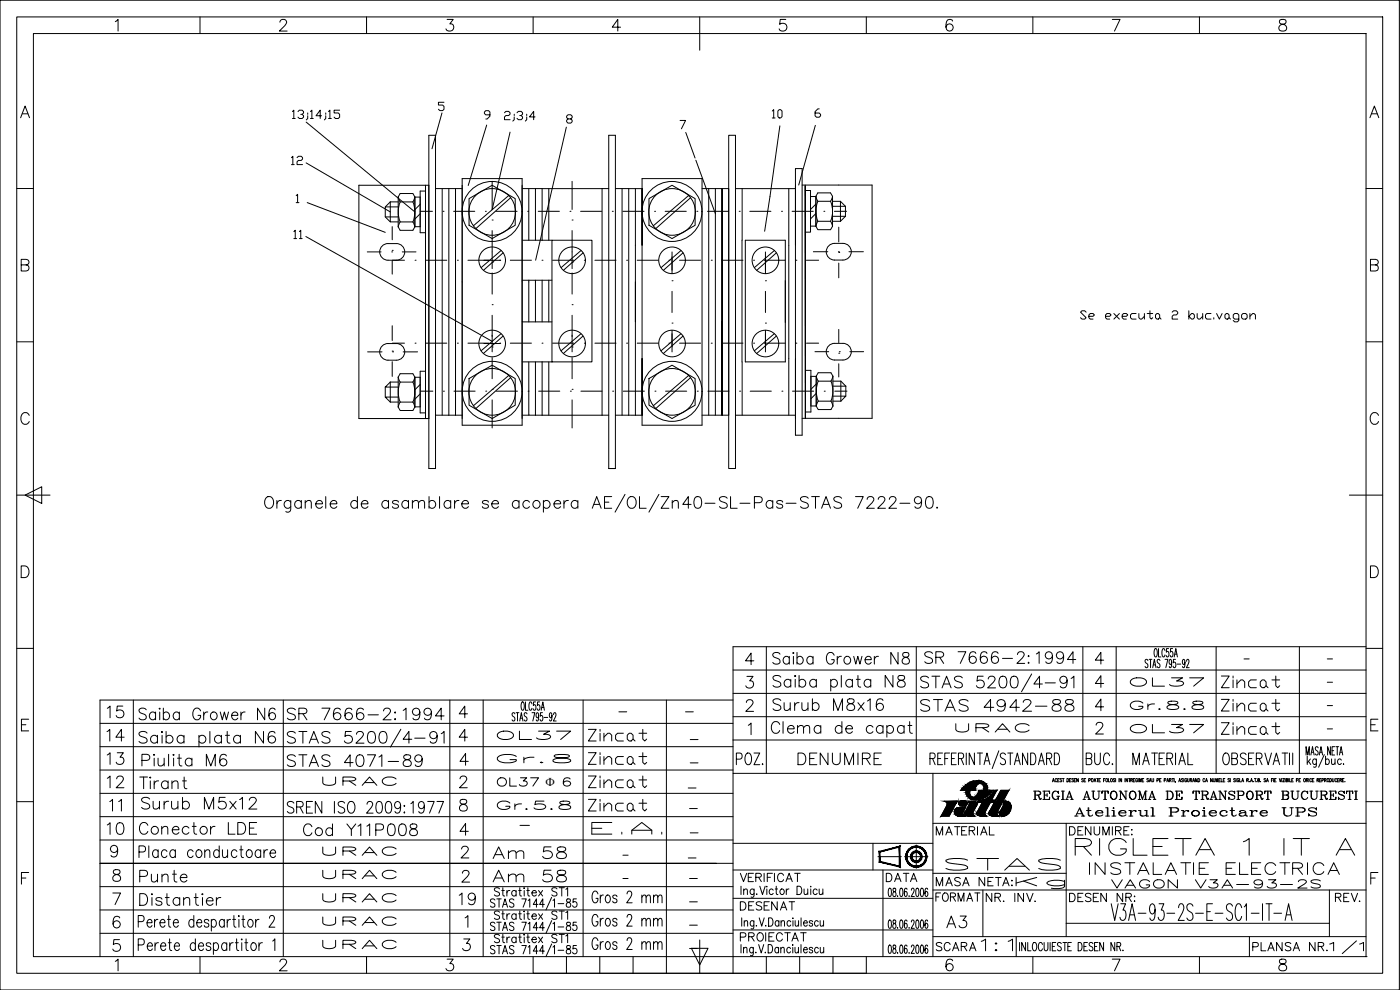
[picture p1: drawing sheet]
<svg xmlns="http://www.w3.org/2000/svg" width="420mm" height="297mm" viewBox="0 0 420 297" stroke-linecap="round" stroke-linejoin="round" font-family="sans-serif">
<defs><g id="words">
<g font-size="9.3">
<text x="275.2" y="208.8">STAS 5200/4-91</text>
<text x="85" y="225.4">STAS 5200/4-91</text>
</g>
<text font-size="8.8" x="321.4" y="257.9">RIGLETA 1 IT A</text>
<g font-size="8.4">
<text x="40.6" y="225.4">Saiba plata N6</text>
<text x="230.4" y="222.2">Clema de capat</text>
</g>
<text font-size="7.5" x="397.9" y="287.5">1/1</text>
<g font-size="7.1">
<text x="230.7" y="200.4">Saiba Grower N8</text>
<text x="276.2" y="200.4">SR 7666-2:1994</text>
<text x="365.5" y="207.4">Zincat</text>
<text x="230.7" y="214.5">Surub M8x16</text>
<text x="275.2" y="214.5">STAS 4942-88</text>
<text x="365.5" y="214.5">Zincat</text>
<text x="31" y="216.6">15</text>
<text x="40.6" y="217.3">Saiba Grower N6</text>
<text x="85" y="217.3">SR 7666-2:1994</text>
<text x="365.5" y="221.5">Zincat</text>
<text x="31" y="223.7">14</text>
<text x="175.3" y="223.7">Zincat</text>
<text x="31" y="230.7">13</text>
<text x="41.3" y="231.1">Piulita M6</text>
<text x="85" y="231.1">STAS 4071-89</text>
<text x="175.3" y="230.7">Zincat</text>
<text x="219.8" y="230.7">POZ.</text>
<text x="238.1" y="230.7">DENUMIRE</text>
<text x="40.6" y="237.8">Tirant</text>
<text x="175.3" y="237.4">Zincat</text>
<text x="37.4" y="244.5" transform="rotate(-90 37.4 244.5)">11</text>
<text x="41.3" y="244.1">Surub M5x12</text>
<text x="85" y="245.2">SREN ISO 2009:1977</text>
<text x="175.3" y="244.5">Zincat</text>
<text x="31" y="251.5">10</text>
<text x="40.6" y="251.5">Conector LDE</text>
<text x="90" y="251.9">Cod Y11P008</text>
<text x="176.4" y="251.5">E.A.</text>
<text x="146.8" y="258.9">Am 58</text>
<text x="282.6" y="262.5">STAS</text>
<text x="325.6" y="263.5">INSTALATIE ELECTRICA</text>
<text x="40.6" y="266">Punte</text>
<text x="146.8" y="266">Am 58</text>
<text x="136.5" y="272.7">19</text>
<text x="176.4" y="272">Gros 2 mm</text>
<text x="176.4" y="279">Gros 2 mm</text>
<text x="282.9" y="279.8">A3</text>
<text x="176.4" y="286.1">Gros 2 mm</text>
<text x="293.2" y="286.5">1:1</text>
</g>
<g font-size="6.6">
<text x="323.1" y="97.7">Se executa 2 buc.vagon</text>
<text x="31" y="237.4">12</text>
<text x="303.7" y="267.8">Kg</text>
<text x="40.6" y="272.7">Distantier</text>
</g>
<g font-size="6.2">
<text x="150.3" y="37.4">2;3;4</text>
<text x="321.4" y="246.2">Atelierul Proiectare UPS</text>
<text x="220.8" y="274.5">DESENAT</text>
</g>
<g font-size="5.7">
<text x="230.7" y="36.7">10</text>
<text x="86.1" y="50.4">12</text>
<text x="86.8" y="72.7">11</text>
<text x="338" y="207.1">OL37</text>
<text x="338" y="214.1">Gr.8.8</text>
<text x="285.8" y="220.8">URAC</text>
<text x="338" y="221.2">OL37</text>
<text x="148.2" y="223">OL37</text>
<text x="148.2" y="230">Gr.8</text>
<text x="95.6" y="236.7">URAC</text>
<text x="148.2" y="237.1">OL37 6</text>
<text x="148.2" y="244.1">Gr.5.8</text>
<text x="309" y="240.9">REGIA AUTONOMA DE TRANSPORT BUCURESTI</text>
<text x="279.8" y="251.9">MATERIAL</text>
<text x="319.6" y="251.9">DENUMIRE:</text>
<text x="95.6" y="257.9">URAC</text>
<text x="95.6" y="264.9">URAC</text>
<text x="220.8" y="265.6">VERIFICAT</text>
<text x="264.6" y="265.6">DATA</text>
<text x="279.8" y="267.1">MASA NETA:</text>
<text x="332.3" y="267.8">VAGON V3A-93-2S</text>
<text x="95.6" y="272">URAC</text>
<text x="279.8" y="271.6">FORMAT</text>
<text x="294.9" y="271.6">NR. INV.</text>
<text x="319.6" y="271.6">DESEN NR:</text>
<text x="399.7" y="271.6">REV.</text>
<text x="95.6" y="278.7">URAC</text>
<text x="95.6" y="285.7">URAC</text>
<text x="220.8" y="283.6">PROIECTAT</text>
<text x="279.8" y="286.5">SCARA</text>
<text x="374.6" y="286.5">PLANSA NR.</text>
</g>
<text font-size="3.7" x="163.7" y="235.8">F</text>
<g font-size="2.6">
<text x="372.2" y="199">-</text>
<text x="397.2" y="199">-</text>
<text x="397.2" y="206">-</text>
<text x="184.5" y="214.8">-</text>
<text x="204.6" y="214.8">-</text>
<text x="397.2" y="213.1">-</text>
<text x="397.2" y="219.8">-</text>
<text x="206" y="223">-</text>
<text x="206" y="230">-</text>
<text x="205.3" y="237.8">-</text>
<text x="205.7" y="243.8">-</text>
<text x="154.9" y="248.7">-</text>
<text x="206" y="251.2">-</text>
<text x="185.6" y="257.9">-</text>
<text x="205.3" y="258.6">-</text>
<text x="185.6" y="264.9">-</text>
<text x="205.7" y="264.9">-</text>
<text x="205.7" y="272">-</text>
<text x="205.7" y="278.7">-</text>
<text x="205.7" y="285.7">-</text>
</g>
</g></defs>
<!-- layer: 0 -->
<g fill="none" stroke="#000" stroke-width=".3">
<path d="M0 .1h420v296.9h-420zM5 5.1h410v286.9h-410zM10 10.1h400v276.9h-400zM34.6 6.5l.8-.7v3.5M60 5.1v5M84 6.7l.3-.7 1-.2a.85 .85 0 0 1 .5 1.4l-2 2.1h2.4M110 5.1v5M134.2 5.8h1.8l-1 1.4a1.12 1.12 0 0 1 1.2 1.2 1.12 1.12 0 0 1-1.5 .9l-.5-.1-.4-.5M160 5.1v5M186.2 8.2h-2.5l1.7-2.4v3.5M210 5.1v10M235.8 5.8h-1.6l-.2 1.5a1.24 1.24 0 0 1 1.9 0 1.24 1.24 0 0 1-.3 1.8 1.24 1.24 0 0 1-1.8-.4"/>
<path d="M260 5.1v5M285.9 6.3a1.05 1.05 0 0 0-1.5-.3 2.73 2.73 0 0 0 0 3.2 1.09 1.09 0 0 0 1.6-.5 1.09 1.09 0 0 0-.8-1.5 1.09 1.09 0 0 0-1.3 1M310 5.1v5M333.8 5.8h2.3l-1.6 3.5M360 5.1v5M384.1 6a.72 .72 0 0 0 .4 1.2 1.43 1.43 0 0 1 1.6 1.5 1.22 1.22 0 0 1-1.3 .7 1.22 1.22 0 0 1-1-1.2 1.59 1.59 0 0 1 1.7-1 .72 .72 0 0 0 .3-1.2l-.5-.2zM6.2 35.3l1.3-3.5 1.4 3.5M6.7 34.1h1.7M87.8 33.5l.4-.4v2.5M87.8 35.6h.8M89.4 33.5l.4-.4h.9l.4 .4v.4l-.4 .4h-.4M90.7 34.3l.4 .4v.4l-.4 .5h-.9l-.4-.5"/>
<path d="M91.9 36.6l32.6 27M92.4 34.7v.9l-.5 .4M92.4 33.9v.4M93.2 33.5l.4-.4v2.5M93.2 35.6h.8M96.5 34.7h-1.7l1.3-1.6v2.5M97.8 34.7v.9l-.5 .4M97.8 33.9v.4M98.6 33.5l.4-.4v2.5M98.6 35.6h.8M101.9 33.1h-1.6v.8h1.2l.4 .4v.8l-.4 .5h-.8l-.4-.5M132.6 33.9l-3 10.7"/>
<path d="M133.3 30.7h-1.7v.8h1.2l.5 .4v.9l-.5 .4h-.8l-.4-.4M146.1 37.5l-5.6 18.2M147 34.5h-1.2l-.4-.5v-.4l.4-.4h.8l.4 .4v1.3l-.8 .8h-.4M153.1 39.6l-5.4 23.3M170 38.1l-9.2 40M170.5 35.7l-.4-.4v-.5l.4-.4h.8l.4 .4v.5l-.4 .4h-.8l-.4 .4v.4l.4 .4h.8l.4-.4v-.4l-.4-.4M204.1 36.1h1.7l-1.3 2.5M205.8 39.7l2.8 7.7M234.1 37.8l-4.6 31.6M244.7 37.6l-5 17.9M245.9 32.7h-.5l-.8 .8v1.3l.4 .4h.9l.4-.4v-.5l-.4-.4h-1.3M411.1 35.3l1.4-3.5 1.3 3.5"/>
<path d="M411.6 34.1h1.7M5 56.6h5M88.9 58.7l.4-.4v2.5M91.9 48.9l25.2 14.7M119.5 59.1l.6 1.5a7.9 7.9 0 0 0 0 6M119.5 59.1v9M119.5 59.1l.6-1h3.8l.6 1M124.5 59.1v9M124.5 59.1h1.6M124.5 59.1l-.6 1.5a7.9 7.9 0 0 1 0 6M127.7 55.6v70M127.7 57.3h-1.6v12.5h1.6"/>
<path d="M128.7 40.6h2v100h-2zM128.7 55.6h-21v70h21M130.7 56.6h4M132.7 56.6v68M134.7 56.6v68M134.7 56.6h4M136.7 56.6v68M138.7 53.6h18v74h-18zM140.8 59.6l6.9-4 6.9 4v8l-6.9 4-6.9-4zM147.7 54.4v8.4M152.7 58.7l-10.6 9.1M153.2 59.3l-10.4 9.3"/>
<path d="M156.7 56.6h26M158.7 56.6v15.5M160.7 56.6v15.5M162.7 56.6v15.5M164.7 56.6v15.5M171.7 54.4v8.4M180.7 56.6v68M182.7 40.6h2v100h-2zM184.7 56.6h8v17v-20h18v74h-18v-20v17h-2M186.7 56.6v68M188.7 56.6v68M190.7 56.6v68"/>
<path d="M194.8 59.6l6.9-4 6.9 4v8l-6.9 4-6.9-4zM206.7 58.7l-10.6 9.1M207.2 59.3l-10.4 9.3M208.8 48.1l5.9 16M210.7 56.6h8v68h-8M212.7 56.6v68M214.7 56.6v68M220.7 40.6h-2v100h2M220.7 56.6h18M220.7 40.6v100M222.7 56.6v15.5M236.7 56.6v68"/>
<path d="M238.7 50.6h2v80h-2zM240.7 55.5h21v70h-21M241.6 57.2h1.6v12.5h-1.6M244.8 58.9l.6 1.5M244.9 59h-1.7v8.8h1.7M249.9 58.9l-.6-1h-3.9l-.5 1v9l.5 1h3.9l.6-1M249.9 58.9v9M249.9 58.9l-.6 1.5M410 56.6h5M6.4 79.5l2-.2a.8 .8 0 0 0 0-1.3l-2-.2v3.5h1.5a.92 .92 0 0 0 .8-.9 .92 .92 0 0 0-.8-.9M88.9 60.8h.8M91.8 71l55.9 31.4"/>
<path d="M92.2 60.8l23.4 8.9M110.2 75.6h4.2M115.6 65.1h3.9M117.1 60.6v6h2.4M117.1 60.6l-1.5 1.5M117.1 60.6h2.4M117.5 75.6h.1M117.7 75.1h.1M117.7 68v3.9M117.7 78.3v4M119 73.1a4.9 4.9 0 0 0-4.1 .5 2.5 2.5 0 0 0-.8 2.8 2.5 2.5 0 0 0 2.4 1.7h4.9M119 73.1a2.5 2.5 0 0 1 2.5 2.5 2.5 2.5 0 0 1-2.5 2.5"/>
<path d="M119.5 62.1h-3.9v3l1.5 1.5M119.5 68.1l.6 1h3.8l.6-1M120.1 66.6h3.8M120.1 60.6h3.8M120.1 66.6l-.6 1.5M120.7 75.6h4.2M123.9 66.6l.6 1.5M124.5 68h1.6M124.6 78.1h.1M126.1 61.3l-1.6 1.6M126.1 64.1l-1.6 1.6M126.1 63.4h3.7"/>
<path d="M127.7 78.1h6.4M133 63.4h.1M136.1 63.4h6.4M137.3 78.1h.1M140.4 78.1h9.8M145.7 63.4h.1M147.7 66h.1M147.7 78.7h.1M147.7 69.2v11.4M148.8 63.4h6.4M150 78.1h.1M150.4 75.1l-6 5.2"/>
<path d="M151 75.8l-5.9 5.3M153.1 78.1h6.4M156.9 72.1h8.8M158.4 63.4h.1M161.5 63.4h6.4M162.7 78.1h.1M165.7 72.1h12v36.5h-12zM165.8 78.1h6.4M171.1 63.4h.1M171.7 66h.1M171.7 78.7h.1M171.7 69.2v11.4"/>
<path d="M174.2 63.4h6.4M174.4 75.1l-6 5.2M175 75.8l-5.9 5.3M175.4 78.1h.1M178.5 78.1h6.4M183.8 63.4h.1M186.9 63.4h6.4M188.1 78.1h.1M191.2 78.1h6.4M192.7 73.6v34M196.4 63.4h.1M199.6 63.4h6.4"/>
<path d="M200.8 78.1h.1M201.7 75.6v6.5M203.9 78.1h6.4M204.4 75.2l-6 5.1M205 75.9l-5.9 5.2M209.1 63.4h.1M212.3 63.4h6.4M213.5 78.1h.1M216.6 78.1h6.4M221.8 63.4h.1M222.7 72.1v36.5M223.7 72.1h12v36.5h-12z"/>
<path d="M225 63.4h6.4M226.2 78.1h.1M229.3 78.1h6.4M229.7 75.6v6.5M232.4 75.2l-6 5.1M233 75.9l-5.9 5.2M234.5 63.4h.1M237.7 63.4h6.4M238.9 78.1h.1M242 78.1h3.7M244.1 75.5h4.3M244.9 64.1l-1.7 1.6"/>
<path d="M244.9 61.3l-1.7 1.6M245.4 66.4h3.9M245.4 60.4h3.9M245.4 66.4l-.6 1.5M245.4 60.4a7.9 7.9 0 0 0 0 6M247.2 63.4h.1M248.9 73.6a4.9 4.9 0 0 1 4.1-.6 2.5 2.5 0 0 1 2.5 2.5 2.5 2.5 0 0 1-2.5 2.5 4.9 4.9 0 0 1-4.1-.5 2.5 2.5 0 0 1 0-3.9zM249.3 66.4l.6 1.5M249.3 60.4a7.9 7.9 0 0 1 0 6M249.8 60.4h2.4M249.9 64.9h3.8M249.9 61.9h3.8"/>
<path d="M249.9 66.4h2.3M250.4 63.4h3.7M251.6 75.5h.1M251.7 75.8h.1M251.7 68.2v4.4M251.7 78.9v4.5M252.2 60.4l1.5 1.5M252.2 60.4v6M253.7 64.9l-1.5 1.5M253.7 61.9v3M254.8 75.5h4.3M411.3 79.5l2-.2a.82 .82 0 0 0 0-1.3l-2-.2v3.5h1.5a.92 .92 0 0 0 .9-.9 .92 .92 0 0 0-.9-.9"/>
<path d="M117.7 97.7v4.5M147.7 91.4h.1M147.7 81.9v6.3M147.7 94.6v11M156.7 84.6v12h9M156.7 84.1h9M158.7 84.1v12.5M160.7 84.1v12.5M162.7 84.1v12.5M164.7 84.1v12.5M171.7 91.4h.1M171.7 81.9v6.3"/>
<path d="M171.7 94.6v11M201.7 84.2h.1M201.7 96.9h.1M201.7 87.4v6.4M201.7 99.1v6.5M216.7 96.6v28v-68v68M229.7 84.2h.1M229.7 96.9h.1M229.7 87.4v6.4M229.7 99.1v6.5M251.7 98.8v4M5 102.6h5"/>
<path d="M110.3 105.6h4.3M115.6 116.1v3M117.1 114.6l-1.5 1.5h3.9M117.1 114.6v6M117.1 114.6h2.4M117.7 105.3h.1M117.7 108.5v4.4M117.7 103h3.7M117.8 105.6h.1M119 103.1a4.9 4.9 0 0 0-4.1 .5 2.5 2.5 0 0 0-.8 2.8 2.5 2.5 0 0 0 2.4 1.7h2.5M119 103.1a2.5 2.5 0 0 1 2.5 2.5 2.5 2.5 0 0 1-2.5 2.5M119.5 113.1l.6 1.5"/>
<path d="M119.5 119.1h-3.9l1.5 1.5M119.5 113.1v9M119.5 113.1l.6-1h3.8l.6 1M120.1 114.6h3.8M120.1 114.6a7.9 7.9 0 0 0 0 6M121 105.6h4.3M123.9 114.6a7.9 7.9 0 0 1 0 6M124.5 113.1v9M124.5 113.2h1.6M124.5 113.1l-.6 1.5M124.6 103h.1M126.1 115.4l-1.6 1.6"/>
<path d="M126.1 118.2l-1.6 1.6M126.2 117.4h3.7M127.7 111.4h-1.6v12.5h1.6M127.7 103h6.4M133.1 117.4h.1M136.2 117.4h6.4M137.3 103h.1M140.4 103h6.4M140.8 113.6l6.9-4 6.9 4v8l-6.9 4-6.9-4zM145.2 103.1h5M145.8 117.4h.1M147.7 104.1h.1"/>
<path d="M147.7 116.8h.1M147.7 107.3v6.3M147.7 120v8.4M148.9 117.4h6.4M150 103h.1M150.4 100.1l-6 5.2M151 100.8l-5.9 5.3M152.7 112.7l-10.6 9M153.1 103h6.4M153.2 113.3l-10.4 9.3M156.7 108.6h9M158.5 117.4h.1"/>
<path d="M158.7 108.6v16h2M160.7 108.6v16M161.6 117.4h6.4M162.7 103h.1M162.7 108.6v16M164.7 108.6v16M165.8 103h6.4M171.2 117.4h.1M171.7 104.1h.1M171.7 116.8h.1M171.7 107.3v6.3M171.7 120v8.4"/>
<path d="M174.3 117.4h6.4M174.4 100.1l-6 5.2M175 100.8l-5.9 5.3M175.4 103h.1M178.5 103h6.4M183.9 117.4h.1M187 117.4h6.4M188.1 103h.1M191.2 103h6.4M194.8 113.6l6.9-4 6.9 4v8l-6.9 4-6.9-4zM196.6 117.4h.1M199.7 117.4h6.4"/>
<path d="M200.8 103h.1M203.9 103h6.4M204.4 100.1l-6 5.2M205 100.8l-5.9 5.3M206.7 112.7l-10.6 9M207.2 113.3l-10.4 9.3M209.3 117.4h.1M212.4 117.4h6.4M213.5 103h.1M216.6 103h6.4M222 117.4h.1M222.7 108.6v16"/>
<path d="M225.1 117.4h6.4M226.2 103h.1M229.3 103h6.4M232.4 100.1l-6 5.2M233 100.8l-5.9 5.3M234.7 117.4h.1M237.8 117.4h6.4M238.9 103h.1M241.8 111.1h1.6v12.5h-1.6M242 103h3.7M243.4 112.9h1.6M244.6 105.5h4.1"/>
<path d="M245 118l-1.6 1.6M245 115.2l-1.6 1.6M245 112.9v9M245 112.9l.6-1.1h3.8l.6 1.1M245 112.9l.6 1.5M245.6 114.4h3.8M245.6 114.3a7.9 7.9 0 0 0 0 6M247.4 117.4h.1M248.9 103.6a4.9 4.9 0 0 1 4.1-.6 2.5 2.5 0 0 1 2.5 2.5 2.5 2.5 0 0 1-2.5 2.5 4.9 4.9 0 0 1-4.1-.5 2.5 2.5 0 0 1 0-3.9zM249.4 114.3a7.9 7.9 0 0 1 0 6M250 115.9h3.8M250 114.4h2.3"/>
<path d="M250 118.9h3.8l-1.5 1.5M250 112.9v9M250 112.9l-.6 1.5M250.5 117.4h3.7M251.7 106h.1M251.7 109.2v3.9M251.9 105.5h.1M252.3 114.4v6M252.3 114.4l1.5 1.5M253.8 115.9v3M255.1 105.5h4.1M410 102.6h5"/>
<path d="M8.8 124.6a1.28 1.28 0 0 0-1.5-.8 1.28 1.28 0 0 0-1 1.3 1.53 1.53 0 0 0 .3 1.7 1.53 1.53 0 0 0 1.7 .3l.5-.6M117.1 120.6h2.4M119.5 122.1l.6 1.1h3.8l.6-1.1M120.1 120.6h3.8M120.1 120.6l-.6 1.5M123.9 120.6l.6 1.5M124.5 122.1h1.6M130.7 124.6h4M134.7 124.6h4M156.7 124.6h2M160.7 124.6h22M184.7 124.6h4"/>
<path d="M188.7 124.6h2M220.7 124.6h18M241.7 125.5l-.1-70 .1 70M243.4 121.8h1.6M245 121.9l.6 1h3.8l.6-1M245.6 120.4h3.8M245.6 120.3l-.6 1.5M249.4 120.3l.6 1.5M250 120.4h2.3M413.7 124.6a1.28 1.28 0 0 0-1.5-.8 1.28 1.28 0 0 0-1 1.3 1.53 1.53 0 0 0 .3 1.7 1.53 1.53 0 0 0 1.7 .3l.5-.6M5 148.6h10M7.5 148.6l5-2.6v5.1z"/>
<path d="M405 148.6h10M6.4 169.8h1.1a1.87 1.87 0 0 1 1.2 1.7 1.87 1.87 0 0 1-1.2 1.8h-1.1zM411.3 169.8h1.2a1.87 1.87 0 0 1 1.2 1.7 1.87 1.87 0 0 1-1.2 1.8h-1.2zM5 194.5h5M230 194v38M275 194v38M325 194v38M335 194v38M365 194v38M390 194v38M410 194.5h5M410 194h-190v38"/>
<path d="M6.4 217.5h1.4M8.6 215.8h-2.2v3.5h2.2M30 217h190M40 210v77M85 210v77M135 210v77M145 210v77M175 210v77M200 210v82M220 210h-190v77M220 201h190M220 208h190"/>
<path d="M220 215h190M411.4 217.5h1.3M413.5 215.8h-2.1v3.5h2.1M30 224h190M30 231h190M30 238h190M220 222h190M280 232v55M288.3 237.1h1.2M289.3 235.9l-.3 .4M290 238a2.39 2.39 0 0 0 1.8 1.9M290 237.1v.8"/>
<path d="M290.4 236.2l-.4 .9M291 237.9l.1 .6M291.1 234.7l-.4 .2M291.1 238.5l.5 .6M291.1 234.7a4.5 4.5 0 0 1 4.8 .6M291.1 237.1l-.1 .9M291.6 239.1l.2 .1M291.8 236.2l-.1 .9h.9l.1-.8M292.6 239.2h-.8M292.7 236.3h.1M293.1 235.6l-.4 .7M293.3 238.5l-.7 .6"/>
<path d="M293.6 238l-.3 .6M293.6 238h.1M293.6 237.9h.1M293.7 237.6l-.1 .3M293.7 237.6v-.5h1l-.2 1M293.7 237.6h.1M294.3 235l-.7 .2-.5 .4M294.3 235l.7 .4M295 235.4l.3 .7-.1 1M295.7 239.8l-1 .4-1.4 .2M295.9 235.3a2.31 2.31 0 0 1 0 2.8M296.8 237.1h1.2"/>
<path d="M297.4 238.6l-.4 .3M297.5 237.8h.1M298.2 237.7l-.8 .9M298.2 237.7l.4-.6h.5l-1.5 3h1.4l-.4 .7h-1.4l-1.6 3-.1 .5 .4 .4M315.8 234.6l.3-1 .3 1M316 234.2h.3M317.2 233.8a.29 .29 0 0 0-.3-.2 .29 .29 0 0 0-.2 .4v.2a.29 .29 0 0 0 .2 .4 .29 .29 0 0 0 .3-.3M317.4 234.1h.3M317.9 233.6h-.5v1M318.6 233.7h-.5l.5 .5a.27 .27 0 0 1-.1 .4 .27 .27 0 0 1-.4-.2M318.9 233.6h.5M319.1 233.6v1"/>
<path d="M320.2 233.6a.5 .5 0 0 1 .5 .5 .5 .5 0 0 1-.5 .5zM321 234.1h.3M321.5 233.6h-.5v1M322.2 233.7h-.5l.4 .5a.27 .27 0 0 1 0 .4 .27 .27 0 0 1-.4-.2M322.4 234.1h.3M322.9 233.6h-.5v1M323.6 233.6v1l-.5-1v1M325.1 233.7h-.5l.5 .5a.27 .27 0 0 1-.1 .4 .27 .27 0 0 1-.4-.2M325.4 234.1h.2M325.8 233.6h-.4v1M326.7 234.1h.5v-.4l-.5-.1v1M327.7 233.6a.48 .48 0 0 1 .4 .5 .48 .48 0 0 1-.4 .4z"/>
<path d="M328.3 234.6l.3-1 .3 1M328.4 234.2h.4M329.1 233.6h.5M329.4 233.6v1M329.8 234.1h.3M330.3 233.6h-.5v1M331.2 234.1h.3M331.7 233.6h-.5v1M332 233.6h.1a.48 .48 0 0 1 .4 .5 .48 .48 0 0 1-.5 .4zM332.7 233.6v1h.4M333.4 233.6h.1a.48 .48 0 0 1 .4 .5 .48 .48 0 0 1-.5 .4zM334.6 233.7h-.5l.4 .5a.27 .27 0 0 1 0 .4 .27 .27 0 0 1-.4-.2"/>
<path d="M334.8 233.6v1M335.8 233.6v1M336.6 233.6v1l-.5-1v1M337.6 233.6v1M338.4 233.6v1l-.5-1v1M338.7 233.6h.5M339 233.6v1M339.4 234.1l.4-.1v-.4h-.4v1M339.6 234.1l.3 .5M340.1 234.1h.3M340.6 233.6h-.5v1M341.4 233.8a.29 .29 0 0 0-.4-.2 .29 .29 0 0 0-.2 .4v.2a.29 .29 0 0 0 .3 .4 .29 .29 0 0 0 .3-.4h-.2"/>
<path d="M341.6 233.6v1M341.9 234.6v-1l.3 1 .3-1v1M342.8 234.1h.3M343.3 233.6h-.5v1M344.7 233.7h-.5l.4 .5a.27 .27 0 0 1 0 .4 .27 .27 0 0 1-.4-.2M344.9 234.6l.3-1 .3 1M345 234.2h.4M345.7 233.6v.7l.2 .3 .3-.3v-.7M347.2 234.1h.5v-.5h-.5v1M348 234.1h.3M348.5 233.6h-.5v1M349.4 234.1h.4v-.5h-.4v1"/>
<path d="M350.2 234.6l.3-1 .2 1M350.3 234.2h.3M351 234.1l.4-.1v-.4h-.4v1M351.2 234.1l.3 .5M351.7 233.6h.5M352 233.6v1M352.4 233.6v1M353.8 234.6l.2-1 .3 1M353.9 234.2h.3M355.1 233.7h-.5l.4 .5a.27 .27 0 0 1 0 .4 .27 .27 0 0 1-.4-.2M355.3 233.6v1M356.1 233.8a.29 .29 0 0 0-.3-.2 .29 .29 0 0 0-.2 .4v.2a.29 .29 0 0 0 .3 .4 .29 .29 0 0 0 .2-.4h-.1"/>
<path d="M356.4 233.6v.7l.2 .3 .2-.2 .1-.8M357.2 234.1l.4-.1v-.4h-.4v1M357.4 234.1l.3 .5M357.9 234.6l.3-1 .3 1M358 234.2h.4M359.3 233.6v1l-.6-1v1M359.5 233.6a.5 .5 0 0 1 .6 .5 .5 .5 0 0 1-.6 .5zM361.6 233.8a.29 .29 0 0 0-.4-.2 .29 .29 0 0 0-.2 .4v.2a.29 .29 0 0 0 .2 .4 .29 .29 0 0 0 .4-.3M361.8 234.6l.3-1 .3 1M361.9 234.2h.4M363.8 233.6v1l-.5-1v1M364.1 233.6v.7l.2 .3 .3-.2v-.8"/>
<path d="M364.9 234.6v-1l.3 1 .3-1v1M365.8 234.1h.3M366.3 233.6h-.5v1M366.5 233.6v1h.4M367.1 234.1h.3M367.6 233.6h-.5v1M369 233.7h-.5l.4 .5a.27 .27 0 0 1 0 .4 .27 .27 0 0 1-.4-.2M369.2 233.6v1M370.7 233.7h-.5l.5 .5a.27 .27 0 0 1-.1 .4 .27 .27 0 0 1-.4-.2M371 233.6v1M371.8 233.8a.29 .29 0 0 0-.3-.2 .29 .29 0 0 0-.2 .4v.2a.29 .29 0 0 0 .2 .4 .29 .29 0 0 0 .3-.4h-.2M372 233.6v1h.5"/>
<path d="M372.6 234.6l.3-1 .3 1M372.8 234.2h.3M374.2 234.1l.4-.1v-.3l-.4-.1v1M374.4 234.1l.3 .5M375.3 234.6l.3-1 .3 1M375.4 234.2h.4M376.5 233.6h.5M376.7 233.6v1M377.5 234.1l.4-.1v-.4h-.4v1l.5-.1-.2-.4M379.8 233.7h-.5l.5 .5a.27 .27 0 0 1-.1 .4 .27 .27 0 0 1-.4-.2M380.1 234.6l.3-1 .3 1M380.2 234.2h.3"/>
<path d="M381.6 234.1h.3M382 233.6h-.4v1M382.2 233.6v1M382.5 234.1h.3M383 233.6h-.5v1M383.9 233.6l.3 1 .3-1M384.7 233.6v1M384.9 233.6h.6l-.6 1h.6M385.7 233.6v1M386 234.1l.4-.1v-.4h-.4v1l.5-.1-.2-.4M386.7 233.6v1M387 233.6v1h.5"/>
<path d="M387.7 234.1h.3M388.1 233.6h-.4v1M389.1 234.1h.4v-.5h-.4v1M389.8 234.1h.3M390.3 233.6h-.5v1M391.4 233.6a.48 .48 0 0 1 .4 .5 .48 .48 0 0 1-.4 .4zM392 234.1l.5-.1v-.4h-.5v1M392.3 234.1l.2 .5M392.8 233.6v1M393.6 233.8a.29 .29 0 0 0-.3-.2 .29 .29 0 0 0-.2 .4v.2a.29 .29 0 0 0 .2 .4 .29 .29 0 0 0 .3-.3M393.9 234.1h.3M394.3 233.6h-.4v1"/>
<path d="M395.3 234.1l.4-.1v-.3l-.4-.1v1M395.5 234.1l.3 .5M396 234.1h.3M396.5 233.6h-.5v1M396.7 234.1h.5v-.5h-.5v1M397.5 234.1l.4-.1v-.4h-.4v1M397.8 234.1l.2 .5M398.4 233.6h.1a.48 .48 0 0 1 .4 .5 .48 .48 0 0 1-.5 .4zM399.1 233.6a.5 .5 0 0 1 .5 .5 .5 .5 0 0 1-.5 .5zM399.8 233.6v.7l.3 .3 .2-.2 .1-.8M401.2 233.8a.29 .29 0 0 0-.3-.2 .29 .29 0 0 0-.2 .4v.2a.29 .29 0 0 0 .2 .4 .29 .29 0 0 0 .3-.3M401.4 234.1h.3"/>
<path d="M401.9 233.6h-.5v1M402.1 234.1l.5-.1v-.3l-.5-.1v1M402.4 234.1l.2 .5M402.9 234.1h.3M403.4 233.6h-.5v1M410 232h-190v60M5 240.5h5M30 245h190M30 252h190M215 259h-185h190M220 253h60M262 253v8"/>
<path d="M263.5 257h7M271.5 257h7M275 253.5v7M280 247h130M283.3 240.4h4.1M286.9 241.1l-2 3.8h-2.5l1.8-3.2M287.7 242.3l2.2-.2-.7 1.3M287.7 242.3a1.29 1.29 0 0 0-1.2 1.3 1.29 1.29 0 0 0 1.3 1.3h2l-.7-.5M289.8 244.6l.8 .3h2l-.3-.2M291.9 240.4h-1.4l.3 .2 .1 .6-1.3 2.5v.5l.2 .4M293.1 241.6l-1.2 2.4 .4 .7M293.4 240.8h1.4l-1.6 2.9v.5l.2 .4"/>
<path d="M293.5 244.6l.7 .3h2l-.3-.2M297.1 244.6l1 .3h1.7l-.3-.2M297.1 244.6l-.3-.4 .1-.5 1.3-2.6h.6l.8-1.4h-.6l1.3-2.6h2.4l-3.5 6.7v.5l.3 .4M301.2 240.4a1.99 1.99 0 0 1 2.1 1.1 1.99 1.99 0 0 1-.4 2.3l-.8 .7-.8 .4M301.2 241.4l-1.2 2.4a.91 .91 0 0 0 .3 .9 .91 .91 0 0 0 1 .2M320 247v34M410 240.5h5M6.4 263.4h1.4M8.6 261.8h-2.2v3.5M30 273h190M30 266h190M220 279h60"/>
<path d="M220 269.5h60M220 261h60M222.4 265.9v2.5M222.6 275.4v2.5M223.2 267.2l.5-.5 .5 .2 .1 1.5M223.2 266.7v1.7M223.4 276.7l.4-.5 .5 .1 .1 1.6M223.4 276.2v1.7M226.3 276.2l-.1 2.3-.3 .2-.5-.1M226.3 276.6a.54 .54 0 0 0-.6-.4 .54 .54 0 0 0-.5 .4l-.1 .6a.67 .67 0 0 0 .8 .7l.4-.4M226.3 266.7l-.1 2.3-.3 .2-.5-.1M226.3 267.1a.6 .6 0 0 0-.5-.4 .6 .6 0 0 0-.6 .4 .74 .74 0 0 0 0 1.1 .74 .74 0 0 0 1.1-.2"/>
<path d="M227.8 275.4l.8 2.5 .8-2.5M228 265.9l.8 2.5 .8-2.5M230.1 266.7v1.7M230.7 275.4a1.34 1.34 0 0 1 1.3 .8 1.34 1.34 0 0 1-.4 1.6l-.9 .1zM232.1 267.1a.6 .6 0 0 0-.6-.4 .6 .6 0 0 0-.6 .4 .74 .74 0 0 0 .1 1.1 .74 .74 0 0 0 1.1-.2M233 265.9v2l.1 .4 .4 .1M233.8 276.6a.54 .54 0 0 0-.6-.4 .54 .54 0 0 0-.5 .4l-.1 .6a.66 .66 0 0 0 .8 .7l.4-.4M233.8 276.2v1.7M234.4 276.7l.5-.5 .5 .1v1.6M234.4 276.2v1.7M236 266.7v1.7M237.3 276.6a.55 .55 0 0 0-.5-.4 .55 .55 0 0 0-.5 .4l-.1 .6a.66 .66 0 0 0 .7 .7l.4-.4"/>
<path d="M238 276.2v1.7M238.6 276.2l.1 1.6 .5 .1 .5-.5M239.2 265.9a1.26 1.26 0 0 1 1.4 1.3 1.26 1.26 0 0 1-1.4 1.2zM239.7 276.2v1.7M240.4 275.4v2.5M241.2 276.9h1.1l-.2-.6a.52 .52 0 0 0-.8 .3l-.1 .6a.67 .67 0 0 0 .7 .7l.4-.4M241.3 266.7l.1 1.6 .5 .1 .5-.5M242.4 266.7v1.7M243.3 265.9v.2zM243.3 266.7v1.7M243.9 276.6a.55 .55 0 0 0-.5-.4 .55 .55 0 0 0-.6 .4l.1 .2 .9 .4 .1 .3a.54 .54 0 0 1-.5 .4 .54 .54 0 0 1-.6-.4M245.2 267.1a.6 .6 0 0 0-.5-.4 .6 .6 0 0 0-.6 .4 .74 .74 0 0 0 .1 1.1 .74 .74 0 0 0 1-.2"/>
<path d="M245.6 276.6a.54 .54 0 0 0-.5-.4 .54 .54 0 0 0-.6 .4l-.1 .6a.67 .67 0 0 0 .8 .7l.4-.4M245.8 266.7l.1 1.6 .5 .1 .6-.5M246.1 276.2l.1 1.6 .5 .1 .5-.5M247 266.7v1.7M247.2 276.2v1.7M265 261v26M266.8 266.6l.3-.1 .4 .5v1.5l-.4 .5-.3-.1-.2-.4zM266.8 276.2l.3-.2 .4 .5v1.6l-.4 .4-.3-.1-.2-.3zM268.1 266.6v.7a.85 .85 0 0 1 .8 .8 .85 .85 0 0 1-.6 .9 .93 .93 0 0 1-.3-1 .93 .93 0 0 1 .8-.7v-.7zM268.1 276.2v.7a.85 .85 0 0 1 .8 .7 .85 .85 0 0 1-.6 .9 .93 .93 0 0 1-.3-1 .93 .93 0 0 1 .8-.6v-.7zM269.4 268.8l.1 .1M269.4 278.3l.1 .1"/>
<path d="M270.2 266.6l.4-.1 .3 .5v1.5l-.3 .5-.4-.1-.1-.4zM270.2 276.2l.4-.2 .3 .5v1.6l-.3 .4-.4-.1-.1-.3zM272.2 266.9l-.4-.4a1.81 1.81 0 0 0 .1 2.5 .89 .89 0 0 0-.1-1.6l-.4 .8M272.2 276.4l-.4-.4a1.81 1.81 0 0 0 .1 2.5 .89 .89 0 0 0-.1-1.5l-.4 .7M272.8 268.8l.1 .1M272.8 278.3l.1 .1M273.5 267.1l.3-.6 .5 .2v.7l-.8 1.6h.9M273.5 276.6l.3-.6 .5 .3v.7l-.8 1.5h.9M275 266.6l.4-.1 .3 .5v1.5l-.3 .5-.4-.1-.1-.4zM275 276.2l.4-.2 .3 .5v1.6l-.3 .4-.4-.1-.1-.3zM276.4 266.6l.4-.1 .3 .5v1.5l-.3 .5-.4-.1-.1-.4zM276.4 276.2l.4-.2 .3 .5v1.6l-.3 .4-.4-.1-.1-.3z"/>
<path d="M278.4 266.9l-.4-.4a1.79 1.79 0 0 0 .1 2.5 .89 .89 0 0 0-.1-1.6l-.4 .8M278.4 276.4l-.4-.4a1.79 1.79 0 0 0 .1 2.5 .89 .89 0 0 0-.1-1.5l-.4 .7M280 267h130M280 262h40M295 267v14M320 277h79M333.5 271.2l1 5 1.1-5M336.4 271.2h1.4l-.8 1.9h.4a2.17 2.17 0 0 1-.3 3.1 .88 .88 0 0 1-1-1M338.7 276.2l1.1-5 1 5M339.1 274.5h1.3M341.6 274h2.3M346.7 272.8l-.2 .7-.6 .8a1.76 1.76 0 0 1 0-3.1l.4 .2a5.9 5.9 0 0 1 0 4.5l-.7 .3-.4-.3-.1-.5"/>
<path d="M347.8 271.2h1.5l-.8 1.9h.4a2.17 2.17 0 0 1-.3 3.1 .9 .9 0 0 1-1-1M350.2 274h2.3M353.7 272.3v-.2a.88 .88 0 0 1 1.1-.9l.3 .4a2.42 2.42 0 0 1-.2 2.2l-1.3 2.4h1.8M358 271.9a1 1 0 0 0-1.4-.6 1 1 0 0 0-.3 1.5l.4 .5a1.6 1.6 0 0 1 1.3 1.2 1.6 1.6 0 0 1-.6 1.7h-.6l-.6-.8M358.8 274h2.4M362.2 273.5h1M363.9 271.2h-1.7v5h1.7M364.7 274h2.3M369.9 271.9a1 1 0 0 0-1.5-.6 1 1 0 0 0-.2 1.5l.4 .5a1.6 1.6 0 0 1 1.2 1.2 1.6 1.6 0 0 1-.6 1.7h-.5l-.6-.8M372.6 272.3a1.07 1.07 0 0 0-1.1-1.1 4.2 4.2 0 0 0 0 5 1.09 1.09 0 0 0 1.1-1.2M373.4 272.1l.7-.9v5M375.5 274h2.4"/>
<path d="M378.9 271.2v5M379.9 271.2h1.9M380.9 271.2v5M382.3 274h2.3M385.7 276.2l1-5 1.1 5M386.1 274.5h1.3M399 267v14M411.4 263.4h1.3M413.5 261.8h-2.1v3.5M30 280h190M34.6 288.4l.8-.6v3.5M60 287v5"/>
<path d="M84 288.6l.3-.7 1-.1a.85 .85 0 0 1 .5 1.3l-2 2.2h2.4M110 287v5M134.2 287.8h1.8l-1 1.3a1.13 1.13 0 0 1 1.2 1.3 1.13 1.13 0 0 1-1.5 .9l-.5-.2-.4-.5M160 287v5h100v-5M170 287v5M180 287v5M190 287v5M207.5 284.5h5l-2.5 5zM210 282v10M222.4 283.4v2.5M223.1 284.7l.5-.5 .5 .2 .1 1.5M223.1 284.2v1.7"/>
<path d="M226.1 284.2l-.1 2.3-.3 .2-.5-.1M226.1 284.6l-.2-.2a.74 .74 0 0 0-1 .7 .74 .74 0 0 0 1 .7l.2-.2M226.8 285.7v.2l.1-.1M227.7 283.4l.8 2.5 .7-2.5M229.7 285.7v.2l.1-.1M230 287v5M230.5 283.4a1.34 1.34 0 0 1 1.4 .8 1.34 1.34 0 0 1-.4 1.6l-1 .1zM233.7 284.6l-.2-.2a.74 .74 0 0 0-1 .7 .74 .74 0 0 0 1 .7l.2-.2M233.7 284.2v1.7M234.3 284.7l.5-.5 .5 .2 .1 1.5M234.3 284.2v1.7M237.3 284.6l-.2-.2a.74 .74 0 0 0-1 .7 .74 .74 0 0 0 1 .7l.2-.2"/>
<path d="M237.9 284.2v1.7M238.6 284.2l.1 1.6 .5 .1 .4-.5M239.6 284.2v1.7M240 287v5M240.4 283.4v2.5M241.1 285h1.2l-.2-.6a.75 .75 0 0 0-1 .7 .75 .75 0 0 0 1 .7l.2-.2M243.9 284.6a.54 .54 0 0 0-.5-.4 .54 .54 0 0 0-.5 .4l.2 .4 .7 .2 .1 .4a.54 .54 0 0 1-.5 .3 .54 .54 0 0 1-.5-.3M245.6 284.6l-.2-.2a.74 .74 0 0 0-.9 .7 .74 .74 0 0 0 .9 .7l.2-.2M246.2 284.2l.1 1.6 .4 .1 .5-.5M247.2 284.2v1.7M250 287v5M266.8 283.7l.3-.1 .4 .4v1.6l-.4 .5-.3-.2-.2-.3z"/>
<path d="M268.1 283.7v.7a.85 .85 0 0 1 .8 .7 .85 .85 0 0 1-.6 1 .93 .93 0 0 1-.3-1 .93 .93 0 0 1 .8-.7v-.7zM269.4 285.8l.1 .1M270.2 283.7l.4-.1 .3 .4v1.6l-.3 .5-.4-.2-.1-.3zM272.2 283.9l-.4-.3a1.8 1.8 0 0 0 .1 2.5 .89 .89 0 0 0-.1-1.6l-.4 .7M272.8 285.8l.1 .1M273.5 284.2l.3-.6 .5 .2v.7l-.8 1.6h.9M275 283.7l.4-.1 .3 .4v1.6l-.3 .5-.4-.2-.1-.3zM276.4 283.7l.4-.1 .3 .4v1.6l-.3 .5-.4-.2-.1-.3zM278.4 283.9l-.4-.3a1.79 1.79 0 0 0 .1 2.5 .89 .89 0 0 0-.1-1.6l-.4 .7M280 281h130M285.9 288.3a1 1 0 0 0-1-.5 1 1 0 0 0-.8 .6 2.53 2.53 0 0 0 .3 2.7 1.09 1.09 0 0 0 1.6-.5 1.09 1.09 0 0 0-.8-1.5 1.09 1.09 0 0 0-1.3 1M307.8 282.8v2.5l-1.2-2.5v2.5"/>
<path d="M308.4 282.8v2.5h1M310 287v5M310.2 282.9l.1-.1a1.42 1.42 0 0 1 .5 2.4l-.2 .1a1.42 1.42 0 0 1-.4-2.4zM312.9 283.4l-.4-.6a1.42 1.42 0 0 0-.5 2.4l.5 .1 .4-.6M313.4 282.8v2.1a.51 .51 0 0 0 .5 .4 .51 .51 0 0 0 .5-.4l.1-2.1M315.2 282.8v2.5M315.8 284h.7M316.9 282.8h-1.1v2.5h1.1M318.5 283.1a.59 .59 0 0 0-.9-.2 .59 .59 0 0 0 .1 1l.5 .2a.64 .64 0 0 1 .3 .9 .64 .64 0 0 1-1 .2l-.1-.3M319 282.8h1.1M319.6 282.8v2.5M320.5 284h.6"/>
<path d="M321.5 282.8h-1v2.5h1M323.6 282.8h.6a1.6 1.6 0 0 1 0 2.5h-.6zM325.3 284h.7M326.4 282.8h-1.1v2.5h1.1M328 283.1a.59 .59 0 0 0-1-.2 .59 .59 0 0 0 .2 1l.5 .2a.64 .64 0 0 1 .3 .9 .64 .64 0 0 1-1 .2l-.1-.3M328.5 284h.6M329.6 282.8h-1.1v2.5h1.1M331.2 282.8v2.5l-1.2-2.5v2.5M333.8 287.8h2.3l-1.6 3.5M334.5 282.8v2.5l-1.1-2.5v2.5M335.2 284l1-.1 .1-.4-.1-.6-1-.1v2.5M335.8 284l.5 1.3"/>
<path d="M337 285l.1 .2M360 287v5M384.1 287.9a.71 .71 0 0 0 .4 1.2 1.44 1.44 0 0 1 1.6 1.5 1.22 1.22 0 0 1-1.3 .7 1.22 1.22 0 0 1-1-1.2 1.59 1.59 0 0 1 1.7-1 .71 .71 0 0 0 .3-1.2l-.5-.1z"/>
<circle cx="147.7" cy="63.4" r="9"/>
<circle cx="147.7" cy="63.6" r="7"/>
<circle cx="147.7" cy="78.1" r="4"/>
<circle cx="171.7" cy="78.1" r="4"/>
<circle cx="201.7" cy="63.4" r="9"/>
<circle cx="201.7" cy="63.6" r="7"/>
<circle cx="201.7" cy="78.1" r="4"/>
<circle cx="229.7" cy="78.1" r="4"/>
<circle cx="147.7" cy="117.4" r="9"/>
<circle cx="147.7" cy="117.6" r="7"/>
<circle cx="147.7" cy="103.1" r="4"/>
<circle cx="171.7" cy="103.1" r="4"/>
<circle cx="201.7" cy="117.4" r="9"/>
<circle cx="201.7" cy="117.6" r="7"/>
<circle cx="201.7" cy="103.1" r="4"/>
<circle cx="229.7" cy="103.1" r="4"/>
<circle cx="234.7" cy="267.5" r=".78"/>
</g>
<!-- layer: LIN_SUB -->
<g fill="none" stroke="#000" stroke-width=".3">
<path d="M79.8 149.5a1.29 1.29 0 0 1 1.4-.5 1.29 1.29 0 0 1 .9 1.3 1.53 1.53 0 0 1-.3 1.7 1.53 1.53 0 0 1-1.7 .3 2.17 2.17 0 0 1-.3-2.8zM83.1 150.2v2.3M84.4 150.2a1.13 1.13 0 0 0-1.3 1M87.3 150.2v2.6a.91 .91 0 0 1-.6 .8 .91 .91 0 0 1-.9-.1M87.3 150.7a1.12 1.12 0 0 0-1.7-.2 1.12 1.12 0 0 0 0 1.7 1.12 1.12 0 0 0 1.7-.2M90.4 150.7a1.12 1.12 0 0 0-1.6-.2 1.12 1.12 0 0 0 0 1.7 1.12 1.12 0 0 0 1.6-.2M90.4 150.2v2.3M91.6 150.8l.8-.6 .9 .1 .1 2.2M91.6 150.2v2.3M94.8 151.2h2a1.08 1.08 0 0 0-1.6-.9 1.08 1.08 0 0 0-.3 1.7 1.06 1.06 0 0 0 1.9 0M97.8 149v3.5M99.1 151.2h2a1.08 1.08 0 0 0-1.5-.9 1.08 1.08 0 0 0-.3 1.7 1.06 1.06 0 0 0 1.8 0"/>
<path d="M107.3 150.7a1.12 1.12 0 0 0-1.7-.2 1.12 1.12 0 0 0 0 1.7 1.12 1.12 0 0 0 1.7-.2M107.3 149v3.5M108.4 151.2h2a1.08 1.08 0 0 0-1.5-.9 1.08 1.08 0 0 0-.3 1.7 1.06 1.06 0 0 0 1.8 0M116.6 150.7a1.12 1.12 0 0 0-1.7-.2 1.12 1.12 0 0 0 0 1.7 1.12 1.12 0 0 0 1.7-.2M116.6 150.2v2.3M119.6 150.7a1.05 1.05 0 0 0-1.8 0 1.9 1.9 0 0 0 1.6 .8l.2 .5a1.06 1.06 0 0 1-1.8 0M122.6 150.7a1.12 1.12 0 0 0-1.6-.2 1.12 1.12 0 0 0 0 1.7 1.12 1.12 0 0 0 1.6-.2M122.6 150.2v2.3M123.8 150.8l.8-.6 .8 .1 .2 2.2M123.8 150.2v2.3M125.6 150.8l.8-.6 .9 .1 .1 2.2M128.8 150.7a1.12 1.12 0 0 1 1.6-.2 1.12 1.12 0 0 1 0 1.7 1.12 1.12 0 0 1-1.6-.2"/>
<path d="M128.8 149v3.5M131.9 149v3.5M135.3 150.7a1.12 1.12 0 0 0-1.7-.2 1.12 1.12 0 0 0 0 1.7 1.12 1.12 0 0 0 1.7-.2M135.3 150.2v2.3M136.4 150.2v2.3M137.8 150.2a1.14 1.14 0 0 0-1.4 1M138.6 151.2h2a1.08 1.08 0 0 0-1.5-.9 1.08 1.08 0 0 0-.3 1.7 1.06 1.06 0 0 0 1.8 0M146.6 150.7a1.05 1.05 0 0 0-1.8 0 1.9 1.9 0 0 0 1.6 .8l.2 .5a1.06 1.06 0 0 1-1.8 0M147.6 151.2h2a1.08 1.08 0 0 0-1.5-.9 1.08 1.08 0 0 0-.3 1.7 1.06 1.06 0 0 0 1.8 0M155.8 150.7a1.12 1.12 0 0 0-1.7-.2 1.12 1.12 0 0 0 0 1.7 1.12 1.12 0 0 0 1.7-.2M155.8 150.2v2.3M158.9 150.7a1.12 1.12 0 0 0-1.6-.2 1.12 1.12 0 0 0 0 1.7 1.12 1.12 0 0 0 1.6-.2"/>
<path d="M163.1 150.7a1.12 1.12 0 0 1 1.6-.2 1.12 1.12 0 0 1 0 1.7 1.12 1.12 0 0 1-1.6-.2M163.1 150.2v3.5M166.3 151.2h2a1.08 1.08 0 0 0-1.6-.9 1.08 1.08 0 0 0-.3 1.7 1.06 1.06 0 0 0 1.9 0M169.2 150.2v2.3M170.6 150.2a1.14 1.14 0 0 0-1.4 1M173.4 150.7a1.12 1.12 0 0 0-1.6-.2 1.12 1.12 0 0 0 0 1.7 1.12 1.12 0 0 0 1.6-.2M173.4 150.2v2.3M177.7 152.5l1.4-3.5 1.3 3.5M178.3 151.3h1.6M181.4 150.7h1.4M183.6 149h-2.2v3.5h2.2M187.6 148.3l-3 5.4"/>
<path d="M188.6 149.5a1.29 1.29 0 0 1 1.5-.5 1.29 1.29 0 0 1 .8 1.3 1.53 1.53 0 0 1-.3 1.7 1.53 1.53 0 0 1-1.7 .3 2.17 2.17 0 0 1-.3-2.8zM191.9 149v3.5h2M197.7 148.3l-3 5.4M198.4 149h2.3l-2.3 3.5h2.3M201.8 150.8l.8-.6 .8 .1 .2 2.2M201.8 150.2v2.3M207.4 151.3h-2.5l1.7-2.3v3.5M208.7 149.2a1.14 1.14 0 0 1 1.7 .5 2.94 2.94 0 0 1-.3 2.6 1.13 1.13 0 0 1-1.7-.5 2.89 2.89 0 0 1 .3-2.6zM211.6 151h3M218.2 149.5a1.32 1.32 0 0 0-1.2-.6 1.32 1.32 0 0 0-1.1 .9l.3 .5 1.4 .5a.86 .86 0 0 1 .6 .7 .86 .86 0 0 1-.3 .8 1.61 1.61 0 0 1-2-.3M219.2 149v3.5h2M222.1 151h3"/>
<path d="M226.4 150.8h1.5a.92 .92 0 0 0 .9-.9 .92 .92 0 0 0-.9-.9h-1.5v3.5M231.9 150.7a1.12 1.12 0 0 0-1.6-.2 1.12 1.12 0 0 0 0 1.7 1.12 1.12 0 0 0 1.6-.2M231.9 150.2v2.3M234.9 150.7a1.05 1.05 0 0 0-1.8 0 1.9 1.9 0 0 0 1.6 .8l.2 .5a1.06 1.06 0 0 1-1.8 0M235.9 151h3M242.6 149.5a1.32 1.32 0 0 0-1.3-.6 1.32 1.32 0 0 0-1.1 .9l.4 .5 1.3 .5a.86 .86 0 0 1 .6 .7 .86 .86 0 0 1-.3 .8 1.61 1.61 0 0 1-2-.3M243.6 149h2.3M244.7 149v3.5M246.6 152.5l1.3-3.5 1.3 3.5M247.1 151.3h1.6M252.6 149.5a1.32 1.32 0 0 0-1.3-.6 1.32 1.32 0 0 0-1.1 .9l.4 .5 1.3 .5a.85 .85 0 0 1 .6 .7 .85 .85 0 0 1-.3 .8 1.61 1.61 0 0 1-2-.3M256.7 149h2.4l-1.7 3.5"/>
<path d="M260.2 149.8l.4-.6 1-.2a.86 .86 0 0 1 .5 1.3l-2 2.2h2.3M263.6 149.8l.3-.6 1-.2a.86 .86 0 0 1 .5 1.3l-2 2.2h2.3M266.9 149.8l.3-.6 1-.2a.86 .86 0 0 1 .5 1.3l-2 2.2h2.4M270.1 151h3M276.6 150.2a1.09 1.09 0 0 1-1.5 .9 1.09 1.09 0 0 1-.4-1.7 1.09 1.09 0 0 1 1.7 .1 3.1 3.1 0 0 1-.3 2.8 1.02 1.02 0 0 1-1.5-.3M278.2 149.2a1.14 1.14 0 0 1 1.7 .5 2.94 2.94 0 0 1-.3 2.6 1.13 1.13 0 0 1-1.7-.5 2.89 2.89 0 0 1 .3-2.6zM281.2 152.2l-.1 .1 .1 .2 .2-.2M226.2 198.3h-2.5l1.7-2.4v3.5M331.2 198.1h-2.5l1.7-2.4v3.5M344.5 198.2l-.1-.3a.53 .53 0 0 0-.7 .3 .53 .53 0 0 0 .2 .7l.5 .4 .1 .7-.3 .3-.5-.3M344.9 197.8h.8M345.3 197.8v2.5"/>
<path d="M346.1 199.5h.6M346.7 194.6a1.62 1.62 0 0 1 .4 2.4l-.1 .1a1.63 1.63 0 0 1-.4-2.4zM347.7 194.6v2.5h.7M348.1 198.2l-.1-.3a.53 .53 0 0 0-.7 .3 .53 .53 0 0 0 .2 .7l.5 .4 .1 .7-.3 .3-.5-.3M349.6 195.2l-.3-.6a1.61 1.61 0 0 0-.3 2.4l.3 .1 .3-.6M349.6 197.8h.9l-.6 2.5M350.7 194.6h-.6v1a.79 .79 0 0 1 .8 .5 .79 .79 0 0 1-.3 .9l-.3 .1-.3-.5M351.6 198.7l-.3 .7a.91 .91 0 0 1 0-1.6 2.15 2.15 0 0 1 0 2.5l-.4-.3M351.9 194.6h-.6v1.1l.2-.3a.91 .91 0 0 1 .5 .9 .91 .91 0 0 1-.5 .8l-.3-.5M352.4 197.1l.5-2.5 .5 2.5M352.6 196.3h.6M352.8 197.8h-.6l-.1 1.1 .3-.2a.9 .9 0 0 1 .5 .8 .9 .9 0 0 1-.5 .8l-.3-.4"/>
<path d="M353.3 199.3h1.1M355.6 198.7l-.2 .6a.73 .73 0 0 1-.7-.7 .73 .73 0 0 1 .5-.8 1.98 1.98 0 0 1 .1 2.5l-.4-.3M356.1 198.4l.2-.6 .4 .1 .1 .9-.8 1.5h.9M140.3 214.2h-2.5l1.7-2.3v3.5M154.5 214.2a.49 .49 0 0 0-.7-.2 .49 .49 0 0 0 0 .8 .81 .81 0 0 1 .7 .7 .81 .81 0 0 1-.5 .8l-.3-.3M154.9 213.8h.8M155.3 213.8v2.5M156 216.3l.5-2.5 .4 2.5M156.2 215.5h.6M156.6 210.7l.1-.1a1.62 1.62 0 0 1 .4 2.4l-.1 .1a1.62 1.62 0 0 1-.4-2.4zM157.7 210.6v2.5h.7M158.2 214.2a.5 .5 0 0 0-.8-.2 .5 .5 0 0 0 0 .8 .8 .8 0 0 1 .7 .7 .8 .8 0 0 1-.5 .8l-.3-.3"/>
<path d="M159.6 211.2l-.3-.6a1.61 1.61 0 0 0-.3 2.4l.3 .1 .3-.6M159.7 213.8h.8l-.6 2.5M160.7 210.6h-.6v1.1l.2-.3a.9 .9 0 0 1 .6 .9 .9 .9 0 0 1-.6 .8l-.3-.5M161.7 214.7l-.2 .6a.73 .73 0 0 1-.7-.6 .73 .73 0 0 1 .4-.9 1.97 1.97 0 0 1 .1 2.5l-.4-.3M161.9 210.6h-.6v1.1l.2-.3a.9 .9 0 0 1 .6 .9 .9 .9 0 0 1-.6 .8l-.3-.5M162.4 213.1l.5-2.5 .5 2.5M162.6 212.3h.6M162.8 213.8h-.6l-.1 1.1 .3-.2a.91 .91 0 0 1 .5 .8 .91 .91 0 0 1-.5 .8l-.3-.4M163.3 215.3h1.1M165.7 214.7l-.2 .6a.73 .73 0 0 1-.8-.6 .73 .73 0 0 1 .5-.9 1.96 1.96 0 0 1 .1 2.5l-.4-.3M166.1 214.4l.3-.6 .3 .1 .1 .9-.7 1.5h.8M224 210.8l.3-.7 1-.2a.86 .86 0 0 1 .5 1.4l-2 2.1h2.4"/>
<path d="M224.2 202.9h1.8l-1 1.4a1.12 1.12 0 0 1 1.2 1.3 1.12 1.12 0 0 1-1.5 .8l-.5-.1-.4-.5M224.6 217.6l.8-.7v3.5M234.3 203.2a1.33 1.33 0 0 0-2.3 .3l.3 .5 1.4 .5a.85 .85 0 0 1 .6 .6 .85 .85 0 0 1-.3 .9 1.63 1.63 0 0 1-2-.3M237.3 204.3a1.12 1.12 0 0 0-1.6-.1 1.12 1.12 0 0 0 0 1.6 1.12 1.12 0 0 0 1.6-.1M237.3 203.8v2.4M238.5 202.8l.2-.1 .1 .1-.1 .2zM238.7 203.8v2.4M239.8 204.3a1.12 1.12 0 0 1 1.7-.1 1.12 1.12 0 0 1 0 1.6 1.12 1.12 0 0 1-1.7-.1M239.8 202.7v3.5M245 204.3a1.12 1.12 0 0 0-1.7-.1 1.12 1.12 0 0 0 0 1.6 1.12 1.12 0 0 0 1.7-.1M245 203.8v2.4M249.3 204.3a1.12 1.12 0 0 1 1.7-.1 1.12 1.12 0 0 1 0 1.6 1.12 1.12 0 0 1-1.7-.1"/>
<path d="M249.3 203.8v3.5M252.5 202.7v3.5M255.8 204.3a1.12 1.12 0 0 0-1.6-.1 1.12 1.12 0 0 0 0 1.6 1.12 1.12 0 0 0 1.6-.1M255.8 203.8v2.4M257 203.8h1.1M257.5 202.7v2.8l.2 .5 .6 .2M261.3 204.3a1.12 1.12 0 0 0-1.6-.1 1.12 1.12 0 0 0 0 1.6 1.12 1.12 0 0 0 1.6-.1M261.3 203.8v2.4M268 202.7v3.5l-2.3-3.5v3.5M269.7 202.8a.71 .71 0 0 0 .3 1.2 1.44 1.44 0 0 1 1.7 1.5 1.22 1.22 0 0 1-1.4 .7 1.22 1.22 0 0 1-1-1.2 1.62 1.62 0 0 1 1.7-1 .71 .71 0 0 0 .3-1.2l-.5-.1zM329 217.6l.3-.7a1.13 1.13 0 0 1 1.5 .2 1.11 1.11 0 0 1-.3 1.5l-1.7 1.6h2.3M331.2 205.1h-2.5l1.7-2.4v3.5"/>
<path d="M331.2 212.1h-2.5l1.7-2.4v3.5M345.9 200.3l.5-2.5 .5 2.5M138.1 233.7l.3-.7 1-.1a.85 .85 0 0 1 .5 1.3l-2 2.2h2.3M140.3 221.2h-2.5l1.7-2.4v3.6M140.5 228.4h-2.5l1.7-2.3v3.5M279.1 227.6h1a.89 .89 0 0 0 .6-.8 .89 .89 0 0 0-.6-.9h-1v3.5M279.9 227.6l.7 1.8M281.4 227.6h.9M282.9 225.9h-1.5v3.5h1.5M283.5 227.6h.9M285 225.9h-1.5v3.5M285.5 227.6h.9"/>
<path d="M287 225.9h-1.5v3.5h1.5M287.6 227.6h1a.89 .89 0 0 0 .6-.8 .89 .89 0 0 0-.6-.9h-1v3.5M288.4 227.6l.8 1.8M290 225.9v3.5M292.4 225.9v3.5l-1.5-3.5v3.5M293.3 225.9h1.6M294.1 225.9v3.5M295.3 229.4l.9-3.5 .9 3.5M295.6 228.3h1.2M299.8 225.3l-2 5.3M301.8 226.4a.82 .82 0 0 0-1.4-.3 .82 .82 0 0 0 .3 1.3l.6 .4a.88 .88 0 0 1 .4 1.2 .88 .88 0 0 1-1.3 .3l-.2-.4M302.4 225.9h1.6"/>
<path d="M303.2 225.9v3.5M304.4 229.4l.9-3.5 .9 3.5M304.8 228.3h1.1M308.4 225.9v3.5l-1.5-3.5v3.5M309.3 225.9h.8a2.29 2.29 0 0 1 0 3.5h-.8zM311.6 229.4l.9-3.5 .9 3.5M312 228.3h1.1M314.1 227.6h1a.89 .89 0 0 0 .6-.8 .89 .89 0 0 0-.6-.9h-1v3.5M314.9 227.6l.7 1.8M316.4 225.9h.8a2.29 2.29 0 0 1 0 3.5h-.8zM326 227.6h1.1a.87 .87 0 0 0 .6-.8 .87 .87 0 0 0-.6-.9h-1.1v3.5h1.1a.98 .98 0 0 0 .6-.9 .98 .98 0 0 0-.6-.9M328.5 225.9v2.5a.89 .89 0 0 0 1 1l.4-.1 .3-.9v-2.5"/>
<path d="M333 226.8a.85 .85 0 0 0-.8-.9 .85 .85 0 0 0-.9 .9v1.8a.85 .85 0 0 0 .9 .9 .85 .85 0 0 0 .8-.9M333.9 229.1v.3l.1-.1M340 229.4v-3.5l1 3.5 .9-3.5v3.5M342.9 229.4l1-3.5 1 3.5M343.3 228.3h1.2M345.6 225.9h1.8M346.5 225.9v3.5M347.9 227.6h.9M349.5 225.9h-1.6v3.5h1.6M350.2 227.6h1.1a.86 .86 0 0 0 .6-.8 .86 .86 0 0 0-.6-.9h-1.1v3.5M351.1 227.6l.8 1.8M352.8 225.9v3.5"/>
<path d="M353.8 229.4l1-3.5 1 3.5M354.2 228.3h1.2M356.5 225.9v3.5h1.5M367.5 226.1l.2-.2a1.52 1.52 0 0 1 1.2 2.2l-.1 .5a.86 .86 0 0 1-.8 .9 .86 .86 0 0 1-.9-.9l-.1-1.3zM369.7 227.6h1.1a.86 .86 0 0 0 .6-.8 .86 .86 0 0 0-.6-.9h-1.1v3.5h1.1a.97 .97 0 0 0 .6-.9 .97 .97 0 0 0-.6-.9M374 226.4a.87 .87 0 0 0-1.2-.4 .87 .87 0 0 0-.4 1.1l1.1 .7a.92 .92 0 0 1 .2 1.5 .92 .92 0 0 1-1.5-.4M374.7 227.6h1M376.3 225.9h-1.6v3.5h1.6M377 227.6h1.1a.86 .86 0 0 0 .7-.8 .86 .86 0 0 0-.7-.9h-1.1v3.5M377.9 227.6l.9 1.8M379.6 225.9l1 3.5 1-3.5M382.1 229.4l1-3.5 .9 3.5"/>
<path d="M382.4 228.3h1.3M384.8 225.9h1.7M385.6 225.9v3.5M387 225.9v3.5M388 225.9v3.5M392 226.5v-2.5l.5 2.5 .4-2.5v2.5M392.3 226.9v2.5M392.7 228.4l.7 1M393.3 227.7l-1 1.2M393.4 226.5l.5-2.5 .5 2.5M393.6 225.7h.6M395.1 227.7l-.1 2.3-.3 .2-.5-.1"/>
<path d="M395.1 228.1a.55 .55 0 0 0-.6-.4 .55 .55 0 0 0-.5 .4l-.1 .6a.68 .68 0 0 0 .8 .7l.4-.4M395.6 224.4a.49 .49 0 0 0-.8-.2 .49 .49 0 0 0 .1 .8 .9 .9 0 0 1 .4 1.5l-.6-.3M396 226.5l.4-2.5 .5 2.5M396.1 225.7h.6M397.4 226.4l-1.7 3.8M397.8 228.1l.2-.3a.81 .81 0 0 1 1 .6 .81 .81 0 0 1-.5 1l-.7-.4M397.8 226.9v2.5M399.3 224v2.5l-.9-2.5v2.5M399.6 227.7l.1 1.6 .5 .1 .5-.5M399.8 225.2h.5M400.5 224h-.7v2.5h.7M400.7 227.7v1.7"/>
<path d="M400.9 224h.9M401.3 224v2.5M402 226.5l.5-2.5 .5 2.5M402.2 225.7h.6M402.6 228.1a.55 .55 0 0 0-.6-.4 .55 .55 0 0 0-.5 .4l-.1 .6a.69 .69 0 0 0 .8 .7l.4-.4M403.2 229.1v.3l.1-.1M35.3 254.8a1.09 1.09 0 0 1-1.5 .9 1.09 1.09 0 0 1-.4-1.7 1.09 1.09 0 0 1 1.7 .1 3.1 3.1 0 0 1-.3 2.9 1.03 1.03 0 0 1-1.5-.4M41.7 255.6h1.3a.94 .94 0 0 0 .7-.9 .94 .94 0 0 0-.7-.9h-1.3v3.5M44.7 253.8v3.5M47.5 255.5a.82 .82 0 0 0-.8-.6 .82 .82 0 0 0-.8 .6 1.08 1.08 0 0 0 0 1.3 1.08 1.08 0 0 0 1.3 .3l.3-.3M47.5 255v2.3M50.1 255.5a.82 .82 0 0 0-.8-.6 .82 .82 0 0 0-.7 .6 1.08 1.08 0 0 0 0 1.3 1.08 1.08 0 0 0 1.2 .3l.3-.3"/>
<path d="M52.6 255.5a.82 .82 0 0 0-.7-.6 .82 .82 0 0 0-.8 .6 1.08 1.08 0 0 0 0 1.3 1.08 1.08 0 0 0 1.3 .3l.2-.3M52.6 255v2.3M58 255.5a.83 .83 0 0 0-.8-.6 .83 .83 0 0 0-.8 .6 1.08 1.08 0 0 0 0 1.3 1.08 1.08 0 0 0 1.3 .3l.3-.3M59.2 255.1a1.14 1.14 0 0 1 1.5 .7 1.14 1.14 0 0 1-.8 1.5 1.2 1.2 0 0 1-1.1-.8 1.2 1.2 0 0 1 .4-1.4zM61.4 255.6l.7-.6 .7 .1 .2 2.2M61.4 255v2.3M65.8 255.5a.83 .83 0 0 0-.8-.6 .83 .83 0 0 0-.8 .6 1.08 1.08 0 0 0 0 1.3 1.08 1.08 0 0 0 1.3 .3l.3-.3M65.8 253.8v3.5M66.8 255l.1 2.1 .7 .2 .7-.7M68.3 255v2.3M71.1 255.5a.82 .82 0 0 0-.8-.6 .82 .82 0 0 0-.7 .6 1.08 1.08 0 0 0 0 1.3 1.08 1.08 0 0 0 1.2 .3l.3-.3M71.9 255h1"/>
<path d="M72.4 253.8v2.8l.1 .5 .6 .2M74.3 255.1a1.14 1.14 0 0 1 1.5 .8 1.14 1.14 0 0 1-.8 1.4 1.2 1.2 0 0 1-1.1-.8 1.2 1.2 0 0 1 .4-1.4zM78.2 255.5a.82 .82 0 0 0-.7-.6 .82 .82 0 0 0-.8 .6 1.08 1.08 0 0 0 0 1.3 1.08 1.08 0 0 0 1.3 .3l.2-.3M78.2 255v2.3M79.2 255v2.3M80.3 255a.97 .97 0 0 0-1.1 1M81 256h1.7v-.4a.79 .79 0 0 0-.7-.7 .79 .79 0 0 0-.8 .6 1.08 1.08 0 0 0 0 1.3 1.08 1.08 0 0 0 1.2 .3l.3-.3M138.2 240a.71 .71 0 0 0 .4 1.2 1.45 1.45 0 0 1 1.6 1.5 1.22 1.22 0 0 1-1.3 .7 1.22 1.22 0 0 1-1-1.2 1.61 1.61 0 0 1 1.7-1 .7 .7 0 0 0 .3-1.2l-.5-.2zM138.5 254.7l.4-.6 1-.2a.86 .86 0 0 1 .5 1.3l-2 2.2h2.3M140.5 249.4h-2.5l1.7-2.3v3.5M33.9 267.9h2.3l-1.7 3.5M34.2 261.1a.7 .7 0 0 0 .3 1.2 1.45 1.45 0 0 1 1.7 1.5 1.21 1.21 0 0 1-1.4 .7 1.21 1.21 0 0 1-.9-1.2 1.61 1.61 0 0 1 1.6-1 .71 .71 0 0 0 .4-1.2l-.6-.2z"/>
<path d="M35.9 275.4a1.02 1.02 0 0 0-1.5-.3 2.67 2.67 0 0 0 0 3.2 1.09 1.09 0 0 0 1.6-.5 1.09 1.09 0 0 0-.7-1.5 1.09 1.09 0 0 0-1.4 1M41.5 276.5h1.1a.97 .97 0 0 0 .7-.9 .97 .97 0 0 0-.7-.9h-1.1v3.5M44.1 276.9h1.5v-.4a.68 .68 0 0 0-.4-.6 .68 .68 0 0 0-.7 .1 1.26 1.26 0 0 0-.4 1.3 1.26 1.26 0 0 0 1 .9l.5-.5M46.4 275.9v2.3M47.4 275.9a.92 .92 0 0 0-1 1M48 276.9h1.5v-.4a.68 .68 0 0 0-.4-.6 .68 .68 0 0 0-.7 .1 1.26 1.26 0 0 0-.4 1.3 1.26 1.26 0 0 0 1 .9l.5-.5M50.3 275.9h.8M50.6 274.7v2.8l.2 .5 .5 .2M52 276.9h1.5v-.4a.68 .68 0 0 0-.4-.6 .68 .68 0 0 0-.7 .1 1.26 1.26 0 0 0-.4 1.3 1.26 1.26 0 0 0 1 .9l.5-.5M58.2 276.4l-.5-.5a1.18 1.18 0 0 0-1 1.1 1.18 1.18 0 0 0 1 1.2l.5-.5M58.2 274.7v3.5M59 276.9h1.5v-.4a.69 .69 0 0 0-1.1-.5 1.27 1.27 0 0 0 .6 2.2l.5-.5"/>
<path d="M62.7 276.4a.71 .71 0 0 0-.7-.6 .71 .71 0 0 0-.7 .6l.1 .3 .9 .3a.67 .67 0 0 1 .2 1 .77 .77 0 0 1-1.2-.3M63.4 276.4l.5-.5a1.18 1.18 0 0 1 1 1.1 1.18 1.18 0 0 1-1 1.2l-.5-.5M63.4 275.9v3.5M67.3 276.4l-.5-.5a1.17 1.17 0 0 0-1 1.1 1.17 1.17 0 0 0 1 1.2l.5-.5M67.3 275.9v2.3M68.2 275.9v2.3M69.2 275.9a.92 .92 0 0 0-1 1M69.8 275.9h.9M70.2 274.7v2.8l.1 .5 .5 .2M71.7 274.7v.3zM71.7 275.9v2.3M72.6 275.9h.9"/>
<path d="M73 274.7v2.8l.1 .5 .5 .2M74.7 276l.3-.1a1.17 1.17 0 0 1 1 1.1 1.17 1.17 0 0 1-1 1.2 1.42 1.42 0 0 1-.3-2.2zM76.7 275.9v2.3M77.7 275.9a.91 .91 0 0 0-1 1M80.9 275.5l.5-.8h.5l.3 .3a1.32 1.32 0 0 1-.2 1.5l-1.3 1.7h1.8M138.8 262l.3-.7 1-.1a.86 .86 0 0 1 .5 1.3l-2 2.2h2.3M139.6 275.4l.8-.7v3.5M148.5 270.1a.66 .66 0 0 0-.8-.4 .66 .66 0 0 0-.4 .8l1 .6 .2 .7a.77 .77 0 0 1-1.3 0M148.5 277.1a.66 .66 0 0 0-.8-.4 .66 .66 0 0 0-.4 .8l1 .6 .2 .7a.77 .77 0 0 1-1.3 0M149.1 269.7h1.3M149.1 276.7h1.3M149.8 269.7v2.5"/>
<path d="M149.8 276.7v2.5M149.9 266.7a.85 .85 0 0 0-.8-.4 .85 .85 0 0 0-.7 .6l.2 .4 1.1 .5a.6 .6 0 0 1 .2 .6 .6 .6 0 0 1-.5 .4l-.8-.1-.2-.2M149.9 273.7a.85 .85 0 0 0-.8-.4 .85 .85 0 0 0-.7 .6l.2 .4 1.1 .5a.6 .6 0 0 1 .2 .6 .6 .6 0 0 1-.5 .4l-1-.3M150.6 274.2h.8M150.8 272.2l.8-2.5 .7 2.5M150.8 279.2l.8-2.5 .7 2.5M150.9 266.3v2.1l.1 .3 .5 .1M150.9 273.3v2.1l.1 .3 .5 .1M151.1 271.4h.9M151.1 278.4h.9M152.1 267.2v1.6M152.1 274.2v1.6"/>
<path d="M153 274.2a.75 .75 0 0 0-.9 .7M154.2 270.1a.66 .66 0 0 0-.8-.4 .66 .66 0 0 0-.4 .8l1 .6 .2 .7a.77 .77 0 0 1-1.3 0M154.2 277.1a.66 .66 0 0 0-.8-.4 .66 .66 0 0 0-.4 .8l1 .6 .2 .7a.77 .77 0 0 1-1.3 0M154.9 267.5a.75 .75 0 0 0-1.1 0 .75 .75 0 0 0 0 1.1 .75 .75 0 0 0 1.1-.1M154.9 274.5a.75 .75 0 0 0-1.1 0 .75 .75 0 0 0 0 1.1 .75 .75 0 0 0 1.1-.1M154.9 267.2v1.6M154.9 274.2v1.6M155.7 274.2h.7M156 266.3v2.1l.1 .3 .4 .1M156 273.3v2.1l.1 .3 .4 .1M156.6 269.7h1.3l-.9 2.5M156.6 276.7h1.3l-.9 2.5"/>
<path d="M157.3 273.3v.3zM157.3 267.2v1.6M157.3 274.2v1.6M158.1 274.2h.8M158.4 266.3v2.1l.1 .3 .5 .1M158.4 273.3v2.1l.1 .3 .5 .1M158.5 270.2l.5-.5v2.5M158.5 277.2l.5-.5v2.5M159.6 267.9h1.4a.67 .67 0 0 0-.7-.8 .67 .67 0 0 0-.7 .8v.2a.71 .71 0 0 0 .6 .7 .71 .71 0 0 0 .8-.3M159.6 274.9h1.4a.67 .67 0 0 0-.7-.8 .67 .67 0 0 0-.7 .8v.2a.71 .71 0 0 0 .6 .7 .71 .71 0 0 0 .8-.3M161.5 271.4h-1.5l1-1.7v2.5M161.5 278.4h-1.5l1-1.7v2.5"/>
<path d="M161.6 267.2l1.2 1.6M161.6 274.2l1.2 1.6M162.8 267.2l-1.2 1.6M162.8 274.2l-1.2 1.6M163.4 271.4h-1.5l1-1.7v2.5M163.4 278.4h-1.5l1-1.7v2.5M165.6 269.2l-1.7 3.8M165.6 276.2l-1.7 3.8M165.9 270.2l.5-.5v2.5M165.9 277.2l.5-.5v2.5M167.2 266.7a.85 .85 0 0 0-.9-.4 .85 .85 0 0 0-.7 .6l.2 .4 1.1 .5 .3 .7a.97 .97 0 0 1-1.6 0M167.2 273.7a.85 .85 0 0 0-.9-.4 .85 .85 0 0 0-.7 .6l.2 .4 1.1 .5 .3 .7a.98 .98 0 0 1-1.6 0"/>
<path d="M167.5 271.1h1.7M167.5 278.1h1.7M167.8 273.3h1.6M168.6 266.3v2.5M168.6 273.3v2.5M169.8 266.8l.6-.5v2.5M169.8 273.8l.6-.5v2.5M170.1 269.8v.7a1 1 0 0 1 1 .5 1 1 0 0 1 0 1.1 .79 .79 0 0 1-1.2-.6 .79 .79 0 0 1 1-.8l.2-.2a.51 .51 0 0 0-.3-.8zM170.1 276.8v.7a.91 .91 0 0 1 1.1 .6 .91 .91 0 0 1-.4 1.1 .79 .79 0 0 1-.9-.8 .79 .79 0 0 1 1-.7l.2-.2a.52 .52 0 0 0-.3-.8zM173 269.7h-1l-.1 1.1a.76 .76 0 0 1 1.1 0 .76 .76 0 0 1 0 1.1 .76 .76 0 0 1-1.1 .1v-.3M173 276.7h-1l-.1 1.1a.77 .77 0 0 1 1.1 0 .77 .77 0 0 1 0 1.1 .77 .77 0 0 1-1.1 .1v-.3M35.9 281.9h-1.7l-.2 1.5a1.24 1.24 0 0 1 1.9 0 1.24 1.24 0 0 1-.2 1.8 1.24 1.24 0 0 1-1.8-.4"/>
<path d="M41.5 283.5h1.2a.96 .96 0 0 0 .6-.9 .96 .96 0 0 0-.6-.9h-1.2v3.5M44.2 283.9h1.5v-.4a.71 .71 0 0 0-1.1-.5 1.25 1.25 0 0 0-.4 1.3 1.25 1.25 0 0 0 1 .9l.5-.5M46.5 282.9v2.3M47.6 282.9a.94 .94 0 0 0-1.1 1M48.2 283.9h1.5v-.4a.72 .72 0 0 0-.6-.7 .72 .72 0 0 0-.8 .6 1.18 1.18 0 0 0 .9 1.8l.5-.5M50.5 282.9h.9M50.9 281.7v2.8l.1 .5 .5 .2M52.3 283.9h1.6v-.4a.72 .72 0 0 0-.7-.7 .72 .72 0 0 0-.7 .6 1.18 1.18 0 0 0 .9 1.8l.5-.5M58.6 283.4l-.5-.5a1.18 1.18 0 0 0-1 1.1 1.18 1.18 0 0 0 1 1.2l.5-.5M58.6 281.7v3.5M59.5 283.9h1.6v-.4a.72 .72 0 0 0-.6-.7 .72 .72 0 0 0-.8 .6 1.18 1.18 0 0 0 .9 1.8l.5-.5M63.3 283.4a.74 .74 0 0 0-.7-.6 .74 .74 0 0 0-.7 .6 1.4 1.4 0 0 0 1.3 .8l.1 .5a.74 .74 0 0 1-.7 .5 .74 .74 0 0 1-.7-.5"/>
<path d="M64.1 283.4l.5-.5a1.18 1.18 0 0 1 1 1.1 1.18 1.18 0 0 1-1 1.2l-.5-.5M64.1 282.9v3.5M68.1 283.4l-.6-.5a1.18 1.18 0 0 0-1 1.1 1.18 1.18 0 0 0 1 1.2l.6-.5M68.1 282.9v2.3M69 282.9v2.3M70 282.9a.93 .93 0 0 0-1 1M70.6 282.9h.9M71 281.7v2.8l.1 .5 .6 .2M72.6 281.7v.3zM72.6 282.9v2.3M73.5 282.9h.9M73.9 281.7v2.8l.1 .5 .5 .2"/>
<path d="M75.6 283l.3-.1a1.18 1.18 0 0 1 1.1 1.1 1.18 1.18 0 0 1-1.1 1.2 1.41 1.41 0 0 1-.3-2.2zM77.7 282.9v2.3M78.8 282.9a.94 .94 0 0 0-1.1 1M81.8 282.4l.7-.7v3.5M139.2 281.7h1.8l-1 1.4a1.13 1.13 0 0 1 1.2 1.3 1.13 1.13 0 0 1-1.5 .8l-.5-.1-.4-.5M148.5 284.1a.66 .66 0 0 0-.8-.4 .66 .66 0 0 0-.4 .8l1 .6 .2 .7a.78 .78 0 0 1-1.3 0M149.1 283.7h1.3M149.8 283.7v2.5M149.9 280.7a.85 .85 0 0 0-.8-.4 .85 .85 0 0 0-.7 .6l.2 .4 1.1 .5a.6 .6 0 0 1 .2 .6 .6 .6 0 0 1-.5 .4h-.5l-.5-.3M150.6 281.2h.8M150.8 286.2l.8-2.5 .7 2.5M150.9 280.3v2.1l.1 .3 .5 .1"/>
<path d="M151.1 285.4h.9M152.1 281.2v1.6M153 281.2a.75 .75 0 0 0-.9 .7M154.2 284.1a.66 .66 0 0 0-.8-.4 .66 .66 0 0 0-.4 .8l1 .6 .2 .7a.78 .78 0 0 1-1.3 0M154.9 281.5a.75 .75 0 0 0-1.1 0 .75 .75 0 0 0 0 1.1 .75 .75 0 0 0 1.1-.1M154.9 281.2v1.6M155.7 281.2h.7M156 280.3v2.1l.1 .3 .4 .1M156.6 283.7h1.3l-.9 2.5M157.3 280.3v.3zM157.3 281.2v1.6M158.1 281.2h.8"/>
<path d="M158.4 280.3v2.1l.1 .3 .5 .1M158.5 284.2l.5-.5v2.5M159.6 281.9h1.4a.67 .67 0 0 0-.7-.8 .67 .67 0 0 0-.7 .8v.2a.71 .71 0 0 0 .6 .7 .71 .71 0 0 0 .8-.3M161.5 285.4h-1.5l1-1.7v2.5M161.6 281.2l1.2 1.6M162.8 281.2l-1.2 1.6M163.4 285.4h-1.5l1-1.7v2.5M165.6 283.2l-1.7 3.8M165.9 284.2l.5-.5v2.5M167.2 280.7a.85 .85 0 0 0-.9-.4 .85 .85 0 0 0-.7 .6l.2 .4 1.1 .5 .3 .7a.97 .97 0 0 1-1.6 0M167.5 285.1h1.7M167.8 280.3h1.6"/>
<path d="M168.6 280.3v2.5M169.8 280.8l.6-.5v2.5M170.1 283.8v.7a.91 .91 0 0 1 1.1 .6 .91 .91 0 0 1-.4 1.1 .79 .79 0 0 1-.9-.8 .79 .79 0 0 1 1-.8l.2-.1a.52 .52 0 0 0-.3-.8zM173 283.7h-1l-.1 1.1a.77 .77 0 0 1 1.1 0 .77 .77 0 0 1 0 1.1 .77 .77 0 0 1-1.1 .1v-.3"/>
<circle cx="161" cy="151.3" r="1.16"/>
</g>
<!-- layer: 0 -->
<g fill="#000" stroke="#000" stroke-width=".3">
<path d="M293.5 238.1l1.4 1.6-1.6-1.1zM293.7 234.3l.9 .1zM293.7 235.2l.4-.1zM294.2 235.1l.5 .1zM294.6 234.4l.5 .2zM293.3 238.6l1.6 1.1zM295.1 234.6l.7 .6zM295.9 238.1l-.1 1.2-.4-.4zM295.9 238.1l.5 .8-.6 .4zM296.3 236.2l.1 .6zM296.1 239.6l.4-.3 1.1 .8zM284.2 241.4l2.7-.3-2.7 .6z"/>
<path d="M286.5 243.7l2.5 .2 .1 .6zM287.7 240.9v.3zM288.8 240.2l.1 1.6zM288.9 241.8h.2zM289.6 243.7v.5zM289.6 244.2l.2 .4zM290.7 240.6l.2 .4zM290.8 244.9l1.5-.2 .3 .2zM289.8 244.6l1 .3zM292 244l.1 .5zM292.9 240.7l.3 .4zM293.2 241.1l-.1 .5z"/>
<path d="M293.2 243.7v.5zM293.2 244.2l.3 .4zM293.3 240.4h.5l-.4 .4zM293.8 240.4l1.2-.1zM293.4 244.6l1 .3zM295.6 244.1l.1 .4zM295.6 243.7v.2zM296.9 243.7l-.1 .4zM296.8 244.1l.3 .5zM297.6 240.1h1.4l-.4 .7zM297.1 244.6l1 .3zM299.2 244.1l.1 .4z"/>
<path d="M299.3 243.7l-.1 .2zM300 243.8l-.1 .5zM299.9 244.3l.4 .4zM301.9 240.4l-.7 1zM300.3 244.7l1 .2zM301.6 240.4l-.3 .8zM301.3 240.8v.2zM301.9 244.7l.8-.7zM303.2 243.1l-.5 .9zM303.4 242l-.2 1.1z"/>
<path d="M288.8 236.5l.7 .6h-1.2zM288.8 236.5l.7 .6 .3-.4z"/>
<path d="M289.3 236l.5 .7-1-.2zM289.3 236l.5 .7 .2-.3z"/>
<path d="M289.3 236l.5-.5 .2 .9zM289.8 235.5l.2 .9 .4-.2z"/>
<path d="M289.8 235.5l.6-.4v1.1zM290.4 235.1v1.1h1.4z"/>
<path d="M289.9 237.6l.1 .6zM289.9 237.8l.1 .4z"/>
<path d="M289.9 237.6l.1 .6 1-.7zM290 238.2l1-.7v.5z"/>
<path d="M290 237.1l-.1 .5 1.2-.5zM289.9 237.6l1.2-.5-.1 .4z"/>
<path d="M290 238.2l.3 .6 .7-.8zM291 238l.1 .4-.8 .4z"/>
<path d="M290.1 236.7l-.1 .4 1.4-.5zM290 237.1l1.4-.5-.3 .5z"/>
<path d="M290.3 238.8l.4 .5 .4-.9zM291.1 238.4l.1 .4-.5 .5z"/>
<path d="M290.4 235.1l.7-.4 .7 1.5zM291.1 234.7l.7 1.5z"/>
<path d="M290.4 236.2l-.3 .5 1.7-.5zM290.1 236.7l1.7-.5-.4 .4z"/>
<path d="M290.7 239.3l.5 .4v-.9zM291.2 238.8l.3 .3-.3 .6z"/>
<path d="M291.5 239.1l-.3 .6 .5 .1zM291.5 239.1l.4 .1-.2 .6z"/>
<path d="M291.9 239.2l-.2 .6 .6 .2zM291.9 239.2l.4 .1v.7z"/>
<path d="M291.8 234.4h.4l-.4 1.8zM292.2 234.4l-.4 1.8zM291.8 234.4v1.8zM291.1 234.7l.7 1.5v-1.8z"/>
<path d="M292.3 239.3v.7h.5zM292.3 239.3l.4-.2 .1 .9z"/>
<path d="M291.7 236.8h.9v.3zM291.7 236.8l-.1 .3h1z"/>
<path d="M291.7 236.5l1-.1-.1 .4zM291.7 236.5v.3h.9z"/>
<path d="M291.8 236.2l1.1-.3-.2 .5zM291.8 236.2l-.1 .3 1-.1z"/>
<path d="M293.1 234.3h.6l-1.9 1.9zM293.7 234.3l-1.9 1.9zM293.1 234.3l-1.3 1.9zM292.2 234.4l-.4 1.8 1.3-1.9z"/>
<path d="M291.8 236.2l1.6-.9-.5 .6zM291.8 236.2l1.1-.3z"/>
<path d="M292.9 238.9l.6 1.1 .5-.1zM293.2 238.6l.8 1.3-1.1-1z"/>
<path d="M293.6 238l.9 .1zM293.5 238.1h1l.4 1.6z"/>
<path d="M293.7 237.6l-.1 .4 1-.4zM293.6 238l1-.4-.1 .5z"/>
<path d="M293.7 237.1v.5l1-.5zM293.7 237.6l1-.5-.1 .5z"/>
<path d="M293.7 234.3l.2 .7-.5 .3zM293.7 234.3l-1.9 1.9 1.6-.9z"/>
<path d="M293.2 238.6l.8 1.3 .9-.2zM293.2 238.6l1.7 1.1z"/>
<path d="M294.1 235.1h.3zM294.1 235.1h.4z"/>
<path d="M293.9 235l.7-.6-.2 .7zM293.7 234.3l.2 .7 .7-.6z"/>
<path d="M295 237.6l.9 .5h-1.4zM295 237.6l.9 .5 .2-.4z"/>
<path d="M294.4 235.1l.7-.5-.2 .7zM294.6 234.4l-.2 .7 .7-.5z"/>
<path d="M295.2 237.2l.9 .5-1.1-.1zM295.2 237.2l.9 .5 .2-.4z"/>
<path d="M294.9 235.3l.9-.1-.7 .4zM295.1 234.6l-.2 .7 .9-.1z"/>
<path d="M295.3 236.8l1 .5-1.1-.1zM295.3 236.8l1 .5 .1-.5z"/>
<path d="M295.1 235.6h1l-.8 .4zM295.1 235.6h1l-.3-.4z"/>
<path d="M295.4 236.5l1 .3h-1.1zM295.4 236.5l1 .3-.1-.6z"/>
<path d="M295.3 236l1 .2-.9 .3zM295.3 236l1 .2-.2-.6z"/>
<path d="M295.2 240.1h2.4l-2-.3zM295.2 240.1h2.4l-2.1 .1z"/>
<path d="M294.5 238.1l.9 .8 .5-.8zM294.5 238.1l.9 .8-.5 .8zM295.4 238.9l-.5 .8 .9-.4z"/>
<path d="M295.6 239.8l2 .3-1.5-.5zM295.6 239.8l2 .3z"/>
<path d="M295.9 238.1l1.1 .2-.7-.5zM295.9 238.1l1.1 .2-.6 .6z"/>
<path d="M296.6 237.5l-.3 .3h1.3zM296.3 237.8h1.3l-.6 .5z"/>
<path d="M296.8 237.1l-.2 .4 1.4-.4zM296.6 237.5l1.4-.4-.4 .7z"/>
<path d="M296.9 238.9l.7 1.2-.3-1.5zM296.9 238.9l.7 1.2zM296.5 239.3l1.1 .8zM296.5 239.3l.4-.4 .7 1.2z"/>
<path d="M298.2 237.7l-.4 .5-.2 1.9zM297.8 238.2l-.2 1.9zM297.3 238.6l.3 1.5zM297.3 238.6l.5-.4-.2 1.9z"/>
<path d="M298.6 237.1l-.4 .6 .9-.6zM298.2 237.7l.9-.6-1.5 3z"/>
<path d="M299.6 239.7l-.8 1.4 3.9-4zM302.7 237.1l-3.4 6.6-.5-2.6z"/>
<path d="M300.3 237.1l-1.3 2.6 3.7-2.6zM299 239.7l3.7-2.6-3.1 2.6z"/>
<path d="M263.9 255.4l.2 .2 6-1.7zM264.1 255.6l6-1.7-.2 .3zM270.1 253.9l-.2 .3 .2 6zM269.9 254.2l.2 6-.2-.3zM263.9 258.6l6.2 1.6-.2-.3zM263.9 258.6l.2-.2 5.8 1.5zM263.9 255.4v3.2l.2-.2zM263.9 255.4l.2 .2v2.8z"/>
<path d="M274.8 258.4l.2 .3-.3-.1zM274.8 258.4l.2 .3v-.3zM275 258.4l.2 .2-.2 .1zM275 258.4l.2 .2v-.2zM275.2 258.4l.3 .2h-.3zM275.2 258.4l.3 .2-.1-.3zM275.4 258.3l.3 .2-.2 .1zM275.4 258.3l.3 .2-.1-.2zM275.6 258.3h.3l-.2 .2zM275.6 258.3h.3l-.1-.2zM275.8 258.1l.3 .1-.2 .1zM275.8 258.1l.3 .1-.1-.2zM276 258h.3l-.2 .2zM276.1 257.8l-.1 .2h.3zM276.1 257.8h.3l-.1 .2zM276.2 257.7l-.1 .1h.3zM276.2 257.7l.3-.2-.1 .3zM276.3 257.5l-.1 .2 .3-.2zM276.3 257.5l.3-.2-.1 .2zM276.3 257.2v.3l.3-.2zM276.3 257.2l.3-.2v.3zM276.4 257l-.1 .2 .3-.2zM276.6 256.8v.2h-.2zM276.3 256.8l.1 .2 .2-.2zM276.5 256.5l.1 .3h-.3zM276.3 256.6v.2l.2-.3zM276.4 256.3l.1 .2-.2 .1zM276.2 256.4l.1 .2 .1-.3zM276.3 256.1l.1 .2-.2 .1zM276.1 256.2l.1 .2 .1-.3zM276.1 255.9l.2 .2-.2 .1zM276.1 255.9l-.1 .2 .1 .1zM275.9 255.7l.2 .2-.1 .2zM275.9 255.7l-.1 .2 .2 .2zM275.7 255.6l.2 .1-.1 .2zM275.7 255.6l-.1 .2 .2 .1zM275.5 255.5l.2 .1-.1 .2zM275.5 255.5l-.1 .2 .2 .1zM275.2 255.4l.3 .1-.1 .2zM275.2 255.4v.3h.2zM275 255.4h.2v.3zM275 255.4v.3h.2zM274.7 255.4h.3v.3zM274.7 255.4l.1 .3h.2zM274.5 255.5l.2-.1 .1 .3zM274.5 255.5l.3 .2zM274.2 255.6l.3-.1 .1 .2zM274.2 255.6l.2 .2 .2-.1zM274 255.7l.2-.1 .2 .2zM274 255.7l.2 .2 .2-.1zM273.8 255.9l.2-.2 .2 .2zM273.8 255.9l.2 .2 .2-.2zM273.8 255.9l.2 .2h-.3zM273.7 256.1l.2 .1 .1-.1zM273.7 256.1l.2 .1-.4 .1zM273.5 256.3l.3 .1 .1-.2zM273.5 256.3l.3 .1-.4 .1zM273.4 256.5l.3 .1 .1-.2zM273.4 256.5l.3 .1-.3 .2zM273.4 256.8h.2l.1-.2zM273.4 256.8h.2l-.2 .2zM273.4 257h.2v-.2zM273.4 257h.2l-.2 .3zM273.6 257l-.2 .3 .2-.1zM273.4 257.3l.2-.1-.2 .3zM273.6 257.2l-.2 .3h.3zM273.4 257.5h.3l-.2 .3zM273.7 257.5l-.2 .3 .3-.1zM273.5 257.8l.3-.1-.1 .3zM273.8 257.7l-.1 .3 .2-.2zM273.7 258l.2-.2-.1 .4zM273.9 257.8l-.1 .4 .2-.2zM273.8 258.2l.2-.2v.3zM274 258v.3zM274.2 258.1v.4l-.2-.2zM274.2 258.1v.4l.2-.2zM274.4 258.3l.1 .3-.3-.1zM274.4 258.3l.1 .3 .1-.3zM274.6 258.3l.1 .3h-.2zM274.6 258.3l.1 .3 .1-.2z"/>
<path d="M275 253.9h.3v.3zM275 253.9v.3h.3zM274.6 253.9h.4v.3zM274.6 253.9l.1 .3h.3zM274.3 254l.3-.1 .1 .3zM274.3 254v.2h.4zM273.9 254.1l.4-.1v.2zM273.9 254.1l.1 .2 .3-.1zM273.6 254.2l.3-.1 .1 .2zM273.6 254.2l.1 .2 .3-.1zM273.3 254.4l.3-.2 .1 .2zM273.3 254.4l.2 .2 .2-.2zM273 254.6l.3-.2 .2 .2zM273 254.6l.2 .2 .3-.2zM272.8 254.8l.2-.2 .2 .2zM272.8 254.8l.2 .2 .2-.2zM272.8 254.8l.2 .2-.5 .1zM272.5 255.1l.2 .1 .3-.2zM272.5 255.1l.2 .1-.4 .2zM272.3 255.4l.3 .1 .1-.3zM272.3 255.4l.3 .1-.4 .2zM272.2 255.7l.2 .1 .2-.3zM272.2 255.7l.2 .1-.4 .2zM272 256l.3 .1 .1-.3zM272 256l.3 .1-.4 .2zM271.9 256.3l.3 .1 .1-.3zM271.9 256.3l.3 .1-.3 .3zM271.9 256.7h.2l.1-.3zM271.9 256.7h.2l-.2 .3zM272.1 256.7l-.2 .3h.2zM271.9 257h.2l-.2 .4zM272.1 257l-.2 .4h.2zM271.9 257.4h.2l-.2 .3zM272.1 257.4l-.2 .3h.3zM271.9 257.7h.3l-.2 .4zM272.2 257.7l-.2 .4 .3-.1zM272 258.1l.3-.1-.1 .4zM272.3 258l-.1 .4 .2-.1zM272.2 258.4l.2-.1-.1 .4zM272.4 258.3l-.1 .4 .3-.1zM272.3 258.7l.3-.1-.1 .4zM272.6 258.6l-.1 .4 .2-.2zM272.5 259l.2-.2 .1 .4zM272.7 258.8l.1 .4 .2-.1zM272.8 259.2l.2-.1v.4zM273 259.1v.4l.2-.2zM273.2 259.3l.1 .4-.3-.2zM273.2 259.3l.1 .4 .2-.2zM273.5 259.5l.1 .3-.3-.1zM273.5 259.5l.1 .3 .1-.2zM273.7 259.6l.2 .4-.3-.2zM273.7 259.6l.2 .4 .1-.3zM274 259.7l.3 .4-.4-.1zM274 259.7l.3 .4v-.3zM274.3 259.8l.3 .3h-.3zM274.3 259.8l.3 .3 .1-.2zM274.7 259.9l.3 .3-.4-.1zM274.7 259.9l.3 .3v-.3zM275 259.9l.3 .2-.3 .1zM275 259.9l.3 .2v-.2zM275.3 259.9l.4 .2h-.4zM275.3 259.9l.4 .2-.1-.3zM275.6 259.8l.4 .2-.3 .1zM275.6 259.8l.4 .2-.1-.3zM275.9 259.7l.4 .1-.3 .2zM275.9 259.7l.4 .1-.1-.2zM276.2 259.6l.4 .1-.3 .1zM276.2 259.6l.4 .1-.1-.2zM276.5 259.5h.4l-.3 .2zM276.5 259.5h.4l-.1-.2zM276.8 259.3l.4-.1-.3 .3zM276.8 259.3l.4-.1-.2-.1zM277 259.1l.4-.1-.2 .2zM277.2 258.8l-.2 .3 .4-.1zM277.2 258.8l.4-.1-.2 .3zM277.4 258.6l-.2 .2 .4-.1zM277.4 258.6l.4-.2-.2 .3zM277.6 258.3l-.2 .3 .4-.2zM277.6 258.3l.3-.2-.1 .3zM277.7 258l-.1 .3 .3-.2zM277.7 258l.3-.3-.1 .4zM277.8 257.7l-.1 .3 .3-.3zM277.8 257.7l.3-.3-.1 .3zM277.8 257.4v.3l.3-.3zM278.1 257v.4h-.3zM277.9 257l-.1 .4 .3-.4zM278.1 256.7v.3h-.2zM277.8 256.7l.1 .3 .2-.3zM278 256.3l.1 .4h-.3zM277.8 256.4v.3l.2-.4zM277.9 256l.1 .3-.2 .1zM277.7 256.1l.1 .3 .1-.4zM277.8 255.7l.1 .3-.2 .1zM277.6 255.8l.1 .3 .1-.4zM277.6 255.4l.2 .3-.2 .1zM277.4 255.5l.2 .3v-.4zM277.4 255.1l.2 .3-.2 .1zM277.2 255.2l.2 .3v-.4zM277.2 254.8l.2 .3-.2 .1zM277.2 254.8l-.2 .2 .2 .2zM276.9 254.6l.3 .2-.2 .2zM276.9 254.6l-.1 .2 .2 .2zM276.6 254.4l.3 .2-.1 .2zM276.6 254.4l-.1 .2 .3 .2zM276.3 254.2l.3 .2-.1 .2zM276.3 254.2l-.1 .2 .3 .2zM276 254.1l.3 .1-.1 .2zM276 254.1l-.1 .2 .3 .1zM275.7 254l.3 .1-.1 .2zM275.7 254l-.1 .2 .3 .1zM275.3 253.9l.4 .1-.1 .2zM275.3 253.9v.3h.3z"/>
<path d="M283.3 240.4h4.1zM283.7 240.5l3.7-.1-.3 .3z"/>
<path d="M283.7 240.5l.3 .2h3.1zM284 240.7h3.1l-.2 .3z"/>
<path d="M284.2 241.7l-1.8 3.2 4.5-3.8zM282.4 244.9l4.5-3.8-2 3.8z"/>
<path d="M284.2 241.2v.2l2.7-.3zM284.2 241.4l2.7-.3z"/>
<path d="M286.5 243.7l.4 .8zM286.6 244l.3 .5z"/>
<path d="M286.5 243.7l.4 .8h2.2zM286.9 244.5h2.2l.3 .3z"/>
<path d="M286.8 242.7l-.3 1 2.7-.3zM286.5 243.7l2.7-.3-.2 .5z"/>
<path d="M286.8 242.7l-.3 1zM286.7 242.9l-.2 .8z"/>
<path d="M286.9 244.5l.9 .4zM287.1 244.7l.7 .2z"/>
<path d="M286.9 244.5l.9 .4 1.6-.1zM287.8 244.9h2z"/>
<path d="M284 240.7l2.9 .3zM284 240.7l.2 .5 2.7-.1z"/>
<path d="M286.8 242.7l3.1-.6-2.2 .2zM286.8 242.7l3.1-.6-.7 1.3z"/>
<path d="M286.8 242.7l.9-.4zM286.8 242.7l.5-.3z"/>
<path d="M287.8 240.7v.6zM287.7 240.9l.1 .4z"/>
<path d="M287.9 240.5v1zM287.8 240.7l.1 .8z"/>
<path d="M287.9 240.5l.2 1.1-.1-1.2zM287.9 240.5l.2 1.1z"/>
<path d="M288 240.4l.3 1.3-.1-1.3zM288 240.4l.3 1.3-.2-.1z"/>
<path d="M288.2 240.4l.2 1.4v-1.5zM288.2 240.4l.2 1.4z"/>
<path d="M288.4 240.3l.2 1.5-.1-1.6zM288.4 240.3l.2 1.5z"/>
<path d="M288.5 240.2l.2 1.6zM288.5 240.2l.2 1.6z"/>
<path d="M288.6 240.2l.2 1.6zM288.6 240.2l.2 1.6z"/>
<path d="M288.9 240.2v1.6l.2-1.6zM289.1 240.2v1.6h-.2z"/>
<path d="M289.1 240.2v1.6zM289.1 240.2l.1 1.6z"/>
<path d="M289.2 240.2v1.6zM289.2 240.2l.1 1.6z"/>
<path d="M289.3 240.2v1.6zM289.3 240.2l.1 1.6z"/>
<path d="M289.4 240.2v1.6zM289.4 240.2l.2 1.6z"/>
<path d="M289.6 244.2l.2 .4 2.2-.8zM289.8 244.6l2.2-.8-.1 .5z"/>
<path d="M289.5 240.3l.1 1.5zM289.5 240.3h.2v1.4z"/>
<path d="M289.6 243.7v.5l3.5-2.6zM289.6 244.2l3.5-2.6-1.1 2.2z"/>
<path d="M289.7 240.3v1.4zM289.7 240.3l.1 1.3z"/>
<path d="M289.8 244.6l1 .3 1.1-.6zM290.8 244.9l1.1-.6 .4 .4z"/>
<path d="M289.9 240.4l-.1 1.2 .2-.1zM289.9 240.4l.1 1.1z"/>
<path d="M290 240.5v1zM290 240.5l.1 .9z"/>
<path d="M290.1 240.6v.8zM290.1 240.6l.1 .6z"/>
<path d="M290.2 240.7v.5zM290.2 240.7l.1 .4z"/>
<path d="M290.3 240.8v.3zM290.3 240.9v.2z"/>
<path d="M290.5 240.4l.4 .4 1-.4zM290.9 240.8l1-.4 1 .3z"/>
<path d="M290.9 241.4l-1.3 2.3 3.6-2.6zM289.6 243.7l3.6-2.6-.1 .5z"/>
<path d="M290.9 240.8v.6l2-.7zM290.9 241.4l2-.7 .3 .4z"/>
<path d="M291.9 240.4l1 .3zM292.3 240.4l.6 .3z"/>
<path d="M292.7 239.1l.1 .9h.7zM292.7 239.1l.2-.2 .6 1.1z"/>
<path d="M293.2 244.2l.3 .4 2-.3zM293.5 244.6l2-.3 .4 .4z"/>
<path d="M293.2 243.7v.5l2.4-.4zM293.2 244.2l2.4-.4-.1 .5z"/>
<path d="M293.4 240.8l.4-.4 4.8 .4zM293.8 240.4l4.8 .4-1-.7z"/>
<path d="M293.5 244.6l.9 .3 1.5-.2zM294.4 244.9l1.5-.2 .3 .2z"/>
<path d="M294.8 240.8l-1.6 2.9 4-2.9zM293.2 243.7l4-2.9-1.6 3z"/>
<path d="M295.2 240.1l-.2 .2 .5-.1zM294.7 240.2l.5-.1z"/>
<path d="M296.8 244.1l.3 .5 2.1-.3zM297.1 244.6l2.1-.3-1.1 .6z"/>
<path d="M296.9 243.7l-.1 .4 2.4-.3zM296.8 244.1l2.4-.3v.5z"/>
<path d="M298.2 241.1l-1.3 2.6 1.9-2.6zM298.8 241.1l.4 2.7-2.3-.1zM298.8 241.1l.4 2.7z"/>
<path d="M298.1 244.9l1.4-.2 .3 .2zM298.1 244.9l1.4-.2-.3-.4z"/>
<path d="M300 243.8l.3 .9-.4-.4zM300 243.8l.3 .9 1 .2zM300.3 244.7l1 .2z"/>
<path d="M301.2 241.4l2 1.7-3.2 .7zM301.2 241.4l2 1.7 .2-1.1z"/>
<path d="M301.2 240.4l.1 .2 .3-.2zM301.3 240.6l.3-.2z"/>
<path d="M300 243.8l1.3 1.1 .6-.2zM300 243.8l2.7 .2-.8 .7zM300 243.8l2.7 .2 .5-.9z"/>
<path d="M301.3 240.6v.2l.2-.2zM301.5 240.6l-.2 .2z"/>
<path d="M301.6 240.4h.3l-.6 .6zM301.9 240.4l-.6 .8z"/>
<path d="M301.9 240.4l1.1 .5zM302.4 240.5l.6 .4z"/>
<path d="M303 240.9l.4 1.1zM303.1 241.1l.3 .9z"/>
<path d="M301.2 241.4l1.8-.5 .4 1.1zM301.9 240.4l-.7 1 1.8-.5z"/>
</g>
<use href="#words"/>
</svg>
